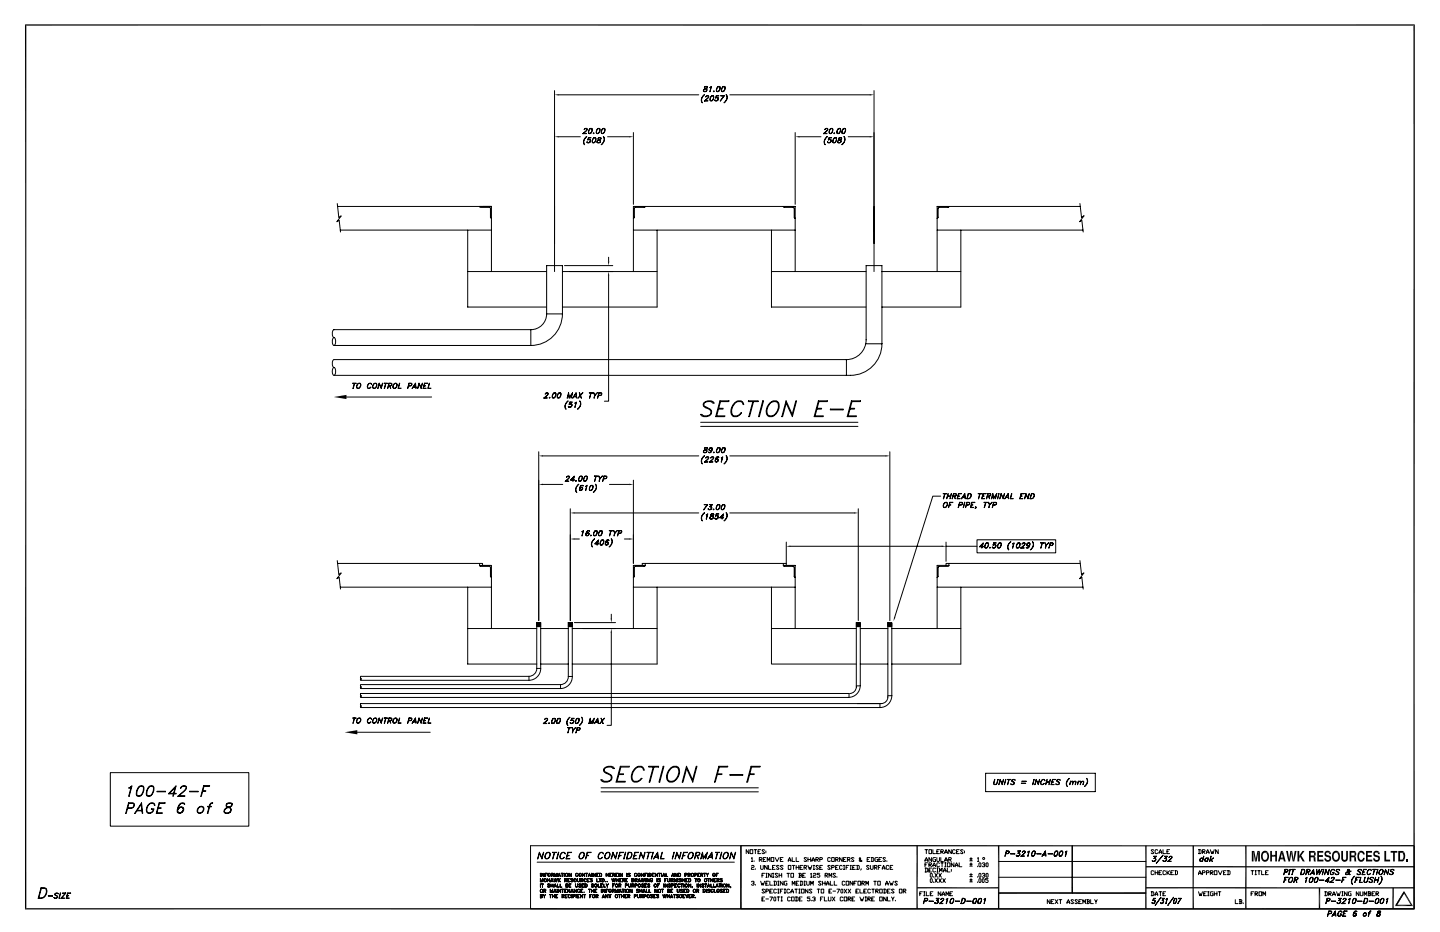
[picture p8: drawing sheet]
<svg xmlns="http://www.w3.org/2000/svg" width="432mm" height="279mm" viewBox="0 0 432 279" stroke-linecap="round" stroke-linejoin="round" font-family="sans-serif">
<g fill="none" stroke="#000" stroke-width=".4">
<path d="M7.7 7.3v265.3M424 7.3v265.3M222.2 253.5v19M275 253.5v19M299.5 253.5v19M321.5 253.5v14.2M343.6 253.5v19M357.8 253.5v19M373.6 253.5v19M299.4 267.7h44.2M395.7 266.1v6.4M417.7 266.1v6.4"/>
<path d="M418.3 271.4h5.4"/>
</g>
<path d="M7.5 7.5h416.7M222.2 253.5h201.9M343.6 259.8h80.5M7.5 272.5h416.7M275 266.1h24.4M343.6 266.1h80.5" fill="none" stroke="#000" stroke-width=".38"/>
<g fill="none" stroke="#000" stroke-width=".3">
<path d="M166.3 27.2v54.2M167.5 28.4h42M174.9 40l.9 .1h-1l1.1-1 .1-.5h-.4l-.4 .3a.49 .49 0 0 1 .4-.4 .49 .49 0 0 1 .5 .3l-1.2 1.3M176.6 39.9h.5M176.7 38.8l.6-.3a.89 .89 0 0 1 .2 1 .89 .89 0 0 1-1 .5zM176.9 38.6h.6M177 38.6l-.4 .6v.8M177.4 38.6l.1 .6-.4 .8M177.9 39.9h.2zM178 39.9h.1M178.9 39.9h.6M179 38.8l.6-.3a.89 .89 0 0 1 .2 1 .89 .89 0 0 1-.9 .5z"/>
<path d="M179.2 38.6h.6M179.3 38.6l-.4 .6v.8M179.8 38.6v.6l-.4 .8M180.4 39.9h.6M180.5 38.8l.6-.3a.89 .89 0 0 1 .2 1 .89 .89 0 0 1-.9 .5zM180.7 38.6h.6M180.8 38.6l-.4 .6v.8M181.3 38.6v.6l-.4 .8M189.9 39.7v21.6M210.9 28.7l.4-.3-.4 .3a1.68 1.68 0 0 0-.3 2.1 1.43 1.43 0 0 1 .3-2.1zM210.9 27.3l.2 .1M211.3 30.2l1 .1h-1.1l1.3-1.3-.5-.2-.4 .3a.47 .47 0 0 1 .5-.4 .47 .47 0 0 1 .4 .3l-1.2 1.3"/>
<path d="M211.3 26.1h.8M211.4 26l-.2 .4 .7 .6-.1 .3h-.8v-.3l.4-.3a.64 .64 0 0 0 .7-.7zM211.5 26l-.2 .3 .2 .2a.49 .49 0 0 1 .5 .5 .49 .49 0 0 1-.5 .5l-.5-.1a.8 .8 0 0 1 .9-1l.1-.4M211.9 27.3l-.3 .1M212.9 26.2l.4-.3-.4 1.6 .3-1.4zM213 30.1h.6M213.3 28.9h.6M213.4 28.8l.3-.1a.89 .89 0 0 1 .2 1 .89 .89 0 0 1-.9 .5l-.1-.6zM213.4 28.8l-.4 .8v.6M213.9 28.8l.1 .6-.5 .8M213.9 27.3h.3zM214 27.3h.1"/>
<path d="M214.4 30l.1 .2M214.9 27.3h.6M215.2 29.3l.2 .4-.5 .5M215.3 26.1h.6M215.3 26l.4-.1a.89 .89 0 0 1 .1 1 .89 .89 0 0 1-.9 .5l-.1-.6zM215.3 26l-.4 .8 .1 .6M215.4 29.6l-.3-.3-.6 .1 .3-.7h.8l-.7 .1-.2 .5a.55 .55 0 0 1 .7 .5 .55 .55 0 0 1-.8 .5l-.3-.3 .5 .2 .5-.3M215.8 26v.8l-.4 .6M216.4 27.3h.6M216.8 26.1h.6M216.8 26l.4-.1a.89 .89 0 0 1 .1 1 .89 .89 0 0 1-.9 .5v-.8zM216.9 26l-.5 .8 .1 .6"/>
<path d="M217.1 28.7l-1.1 1.6 1.2-1.6h-1l.9 .1M217.3 26v.8l-.4 .6M217.7 28.4a1.58 1.58 0 0 1-.6 2.4l.6-.7a1.53 1.53 0 0 0 0-1.7zM218.8 28.4h42M238.4 39.7v21.6M247 40l1 .1h-1.1l1.3-1.3-.5-.2-.4 .3a.49 .49 0 0 1 .5-.4 .49 .49 0 0 1 .5 .3l-1.3 1.3M248.9 38.8l.6-.3a.9 .9 0 0 1 .1 1 .9 .9 0 0 1-.9 .5zM249 38.6h.6M249.1 38.6l-.4 1.2 .1 .2 .5-.1M249.6 38.6l.1 .6-.5 .8M250.1 39.9h.2zM250.1 39.9h.1"/>
<path d="M251.2 38.8l.6-.3a.9 .9 0 0 1 .1 1 .9 .9 0 0 1-.9 .5zM251.4 38.6h.6M251.5 38.6l-.5 1.2 .1 .2 .5-.1M251.9 38.6l.1 .6-.5 .8M252.7 38.8l.6-.3a.9 .9 0 0 1 .1 1 .9 .9 0 0 1-.9 .5zM252.9 38.6h.6M253 38.6l-.5 1.2 .1 .2 .5-.1M253.4 38.6l.1 .6-.5 .8M262.1 27.2v54.2M167.5 41h6.5M175.5 41.3l.5-.3-.7 .6a1.53 1.53 0 0 0 0 1.8h-.1a1.58 1.58 0 0 1 .3-2.1zM176 42.6l.2 .2"/>
<path d="M176.8 41.9l.2 .3-.4 .6M177.1 42.2l-.3-.3h-.6l.3-.6h.7h-.7l-.2 .6a.57 .57 0 0 1 .8 .7 .57 .57 0 0 1-1 .2l-.1-.3 .5 .3 .5-.3M177.7 42.7h.6M178 41.4h.6M178 41.3h.4a.9 .9 0 0 1 .2 1 .9 .9 0 0 1-.9 .5l-.1-.6zM178.1 41.3l-.4 .9v.6M178.6 41.3v.6l-.4 .9M179 42.6l.2 .2M179.4 41.4h.8M179.5 41.3l-.1 .6 .6 .4-.1 .4h-.8a.77 .77 0 0 1 .8-.8l.3-.6zM179.5 41.3l-.1 .3 .1 .3a.49 .49 0 0 1 .6 .4 .49 .49 0 0 1-.5 .5h-.5a.8 .8 0 0 1 .9-1l.1-.5M179.9 42.6l-.2 .2"/>
<path d="M180.9 41a1.58 1.58 0 0 1-.6 2.4l.3-.3a1.68 1.68 0 0 0 .3-2.1zM182.2 41h6.5M239.7 41h6.5M247.7 41.2l.4-.2-.6 .7a1.47 1.47 0 0 0 0 1.7 1.43 1.43 0 0 1 .2-2.2zM248.2 42.6l.2 .2M249 41.9l.2 .3-.4 .6M249.1 42.5l-.4 .3-.5-.3M249.2 42.2l-.3-.3h-.5l.2-.6h.8h-.7l-.2 .6a.56 .56 0 0 1 .8 .5 .56 .56 0 0 1-.9 .4l-.2-.3M250.2 41.4h.6M250.2 41.3h.4a.89 .89 0 0 1 .1 1 .89 .89 0 0 1-.9 .5v-.9zM250.3 41.3l-.5 1.2 .1 .3 .5-.1M250.7 41.3l.1 .6-.5 .9"/>
<path d="M251.2 42.6l.2 .2M251.6 41.4h.7M251.6 41.3l-.1 .5 .7 .4v.2l-.5 .4-.5-.1 .1-.4 .4-.3a.64 .64 0 0 0 .7-.7zM251.7 41.3l-.2 .3 .2 .3a.53 .53 0 0 1 .5 .6 .53 .53 0 0 1-.8 .3h-.2a.8 .8 0 0 1 1-1l.1-.5M252.1 42.6l-.3 .2M253.1 41a1.62 1.62 0 0 1-.7 2.4l.6-.7a1.53 1.53 0 0 0 .1-1.7zM254.3 41h6.5M101.1 61l.5 4.2 .7-.5-1.3 1.8 .7-.5 .4 3.6M101.2 61.9h46.2v19.5M102 69h45.4M140.3 69v23.1h23.6M147.4 61.9h-3.6l.3 .3h2.8l.2 2.9 .3 .3"/>
<path d="M169.3 79.6h14.4M182.5 77.1v1.3M189.9 69h48.5M189.9 65.4h.1M193.5 61.9h-3.6v19.5M193.5 61.9l-.3 .3h-2.8l-.2 2.9-.3 .3M193.5 61.9h44.9v19.5M197 69v23.1h-28.3M231.3 69v23.1h28.4M234.9 61.9l.3 .3h2.8l.1 2.9 .3 .3M281 69h43.7M281 65.4h.1"/>
<path d="M284.6 61.9l-.3 .3-3 .1v2.8l-.3 .3M288.1 69v23.1h-23.6M323.8 61l.5 4.2 .7-.5-1.3 1.8 .7-.5 .4 3.6M323.9 61.9h-42.9v19.5M140.3 81.4h23.6M159.2 98.8h-59.1a1.64 1.64 0 0 0 0 2.4M159.2 98.8v4.8M163.9 94.1a4.7 4.7 0 0 1-4.7 4.7M163.9 94.1v-14.5h4.8v14.5M163.9 94.1h4.8M168.7 94.1a9.5 9.5 0 0 1-9.5 9.5M168.7 81.4h28.3"/>
<path d="M182.5 82.7v37.6h-1.3M231.3 81.4h28.4M264.5 81.4h23.6M99.9 101.3l.3-.1a1.7 1.7 0 0 1-.1 2.4 1.69 1.69 0 0 1-.2-2.3zM99.9 110.3l.3-.1a1.67 1.67 0 0 1-.1 2.3 1.75 1.75 0 0 1-.2-2.2zM100.1 103.6h59.1M103.9 119h25.5M105.8 114.9h1zM106.2 115l-.4 1.5 .5-1.5M107.3 115.1l.3-.2a.82 .82 0 0 1 .6 1 .82 .82 0 0 1-1 .6l-.3-.6zM107.4 115h.3a.74 .74 0 0 1 .4 .8 .74 .74 0 0 1-.8 .6l-.3-.5zM110.5 115.1l.3-.2h.3l.3 .4-.1-.2a.78 .78 0 0 0-1 .3 .78 .78 0 0 0 .1 1l.8-.3-.6 .4-.4-.3z"/>
<path d="M112.1 115.1l.6-.2a.84 .84 0 0 1 .2 1.1 .84 .84 0 0 1-1.1 .2zM112.2 115h.3a.74 .74 0 0 1 .4 .8 .74 .74 0 0 1-.8 .6l-.3-.5zM113.7 114.9l.6 1.3 .4-1.3-.4 1.6-.6-1.4-.4 1.4zM115.2 114.9h1zM115.6 115l-.4 1.5 .5-1.5M116.5 115.6l.8-.1 .1-.5h-.7l-.5 1.5 .4-1.6h.6l.3 .3a.76 .76 0 0 1-1 .5M116.9 115.7l.3 .8-.3-.8M118.2 115.1l.3-.2a.75 .75 0 0 1 .5 1 .75 .75 0 0 1-1.2 .3zM118.3 115h.3a.74 .74 0 0 1 .4 .8 .74 .74 0 0 1-.8 .6l-.3-.5zM119.8 114.9l-.3 1.5 .8 .1h-.9zM122.5 115.6l.8-.1 .1-.5h-.7l-.5 1.5 .4-1.6 .9 .1a.67 .67 0 0 1-.3 .7 .67 .67 0 0 1-.7 0M123.8 116.1h.9"/>
<path d="M124.6 114.9l.2 1.6-.3-1.4-.9 1.4zM125.6 114.9l.7 1.3 .4-1.3-.4 1.6-.6-1.4-.5 1.4zM127.2 115.6h.4l-.5 .1M127.3 114.9h.9l-.9 .1-.3 1.4 .8 .1h-.9zM128.7 114.9l-.3 1.5 .8 .1h-.9zM163.2 119.3h.9h-1M163.6 117.9l.6-.1 .2 .4-1.3 1.1 1.2-1.1-.1-.4-.7 .3zM164.7 119.2h.2l-.1 .1zM164.8 119.2h.1M165.7 119.2h.6M166 117.8h.4a.89 .89 0 0 1 .2 1 .89 .89 0 0 1-.9 .5l-.1-.6zM166 117.9h.6"/>
<path d="M166.1 117.8l-.4 .9v.6M166.6 117.8v.6l-.4 .9M167.2 119.2h.6M167.3 118l.6-.2a.89 .89 0 0 1 .2 1 .89 .89 0 0 1-.9 .5zM167.5 117.9h.6M167.6 117.8l-.4 .9v.6M168.1 117.8v.6l-.4 .9M170.5 117.8l.2 1.3 1-1.3-.4 1.5 .2-1.2-.8 1.2-.2-1.2-.4 1.2zM172 119h.9M172.1 118.9h.7M172.7 117.8l.2 1.5-.2-1.3-1 1.3zM173.7 117.8l.6 1.5z"/>
<path d="M174.7 117.8l-1.4 1.5zM176.7 117.8h1zM177.2 117.8l-.4 1.5 .4-1.5M178.3 118.5l.8-.7-.7 .7-.3 .8 .2-.8-.3-.7 .4 .7M179.5 118.5l.7-.1 .2-.5-.8-.1-.4 1.5 .4-1.5 .8 .1-.2 .6-.8 .1M253.8 107.8h-153.7a1.64 1.64 0 0 0 0 2.4M253.8 107.8v4.7M259.7 103.1h4.8M264.5 103.1v-23.5h-4.8v22.3a5.9 5.9 0 0 1-5.9 5.9M264.5 103.1a9.5 9.5 0 0 1-9.5 9.4h-154.9M161.5 135.4v50.6M162.8 136.7h46.7"/>
<path d="M170 120.5l.4-.3-.4 .3a1.68 1.68 0 0 0-.3 2.1 1.48 1.48 0 0 1 .3-2.1zM170.5 121.9l.1 .1M171.3 121.1l.1 .6-.4 .3M171.5 121.4l-.3-.3-.6 .1 .3-.7h.7l-.7 .1-.2 .5 .4-.1a.54 .54 0 0 1 .2 .9 .54 .54 0 0 1-.9-.1l.5 .2 .5-.3M172.4 120.8l.4-.3-.4 1.6 .3-1.4zM173.8 120.2a1.62 1.62 0 0 1-.6 2.4l.3-.3a1.7 1.7 0 0 0 .3-2.1zM210.1 126.6h47.2M210.1 127.8h47.2M210.9 136.9l.4-.3-.4 .3a1.67 1.67 0 0 0-.3 2.1 1.41 1.41 0 0 1 .3-2.1zM210.9 135.5l.2 .2M211 120.8a2.14 2.14 0 0 1 3.1 0h-.4a1.68 1.68 0 0 0-2.6 .4l.1 .5 1 .5a1.35 1.35 0 0 1 1.2 1.5 1.35 1.35 0 0 1-1.5 1.2h-.9l-.6-.2-.3-.5 .6 .2a2.08 2.08 0 0 0 2.3-.2l.2-.6a1.89 1.89 0 0 0-1.8-1.5l-.5-.7zM211.3 138.5h1h-1.1l1.2-1.1-.1-.4-.7 .3 .1-.2 .7-.1 .1 .4-1.2 1.1"/>
<path d="M211.3 134.3h.8M211.4 134.2l-.2 .5 .7 .5-.1 .4h-.8v-.4l.4-.3a.64 .64 0 0 0 .7-.7zM211.5 134.2l-.2 .3 .2 .3a.49 .49 0 0 1 .5 .4 .49 .49 0 0 1-.5 .5h-.5a.8 .8 0 0 1 .9-1l.1-.5M211.9 135.5l-.3 .2M212.5 135.6h.6M212.7 134.8l.3 .3 .5-.3M212.7 134.5l.5-.3 .4 .3M212.8 138.5h1h-1.1l1.2-1.1-.1-.4-.7 .3 .2-.2 .7-.1-.1 .5-1.1 1M213.1 134.2l-.4 .5 .2 .4M213.3 134.2a.95 .95 0 0 1-.3 1.5M213.4 134.9l-.7 .2a.53 .53 0 0 1 .2-.8 .53 .53 0 0 1 .7 .2l-.3 .9-.4 .3-.5-.2 .2 .2M213.5 134.7l-.4 .4"/>
<path d="M213.9 135.6h.3zM214 135.6h.1M214.5 138.1l.3 .4 .5-.4M214.5 137.9l.5-.3 .4 .3M214.9 135.6h.6M214.9 137.1h.6M214.9 137.6l-.4 .4M215 137l-.5 1 .2 .5M215.1 137.6l.2 .5-.4 .4M215.3 134.3h.6M215.3 134.2h.4a.89 .89 0 0 1 .1 1 .89 .89 0 0 1-.9 .5l-.1-.6zM215.3 134.2l-.4 .9 .1 .6"/>
<path d="M215.5 137l.1 .2a.79 .79 0 0 0-1.1 .3 .79 .79 0 0 0 .3 1 .5 .5 0 0 0 .6-.3 .5 .5 0 0 0-.4-.7l-.4 .3M215.5 122.4h1.4l-.1 .2h-1.3M215.8 134.2v.9l-.4 .6M215.9 120.2h2.7l-.1 .2h-2.5l-1.1 4.3h2.5l-.1 .2h-2.7zM216.3 137.2l.4-.3-.4 1.6 .3-1.4zM216.4 135.6h.6M216.8 134.3h.6M216.8 134.2h.4a.89 .89 0 0 1 .1 1 .89 .89 0 0 1-.9 .5v-.9zM216.9 134.2l-.5 .9 .1 .6M217.3 134.2v.9l-.4 .6M217.7 136.6a1.62 1.62 0 0 1-.6 2.4l.6-.6a1.53 1.53 0 0 0 0-1.8zM218.8 136.7h46.8"/>
<path d="M220.2 120.9a1.65 1.65 0 0 1 2.7-.1l.1 .5h-.2l-.3-.7a2.01 2.01 0 0 0-2.9 1.5 2.11 2.11 0 0 0 .5 2.6 1.83 1.83 0 0 0 2-.9h.3a1.71 1.71 0 0 1-1.5 1.1 1.71 1.71 0 0 1-1.7-.8 3.4 3.4 0 0 1 1-3.2zM224.5 120.2h2.9l-.1 .2h-2.9zM225.7 120.4l-1.2 4.5h.2l1.3-4.5M228.7 120.2h.3l-1.3 4.7h-.2zM230.8 120.8a1.66 1.66 0 0 1 2.7 0 3.5 3.5 0 0 1-2 4.1h-.9a2.33 2.33 0 0 1-.1-3.6zM230.9 121a1.42 1.42 0 0 1 1.9-.5 1.42 1.42 0 0 1 .6 1.9l-.2 .6a2.01 2.01 0 0 1-2.9 1.4 2.98 2.98 0 0 1 .6-3.4zM235.7 120.2l1.9 4 1-4h.3l-1.3 4.7-1.8-4.1-1.1 4.1h-.3zM245 122.4h1.4l-.1 .2h-1.3M245.4 120.2h2.7v.2h-2.5l-1.2 4.3h2.5l-.1 .2h-2.7zM249 122.6h3.9l-.1 .3h-3.8zM254.9 122.4h1.4l-.1 .2h-1.3M255.3 120.2h2.7v.2h-2.5l-1.2 4.3h2.5v.2h-2.8z"/>
<path d="M266.8 135.4v50.6M162.8 145.2h5.9M169.6 144.2l.9 .1h-1l1.2-1.3-.4-.2-.4 .3a.49 .49 0 0 1 .4-.4 .49 .49 0 0 1 .5 .3l-1.2 1.3M171 152.5v33.5M171.2 143.8l1 .1h-1.1l1.1-1.2-.4 1.6 .3-1.4-.9 1M172.3 153.8h37.2M172.6 144.1h.2l-.1 .2zM172.7 144.1h.1M173.2 145.5l.4-.3-.4 .3a1.7 1.7 0 0 0-.2 2.1 1.45 1.45 0 0 1 .2-2.1zM173.6 144.1h.6M173.7 143l.6-.3a.89 .89 0 0 1 .2 1 .89 .89 0 0 1-.9 .5zM173.8 146.7l.3 .3 .5-.3"/>
<path d="M173.8 146.5l.5-.3 .4 .3M173.9 142.9h.6M174 142.8l-.4 .6v.8M174.2 145.6h.6M174.2 146.2l-.4 .3M174.3 145.6l-.2 .2a.86 .86 0 0 0-.1 1.2M174.5 146.2l.1 .4-.4 .4M174.5 142.8v.6l-.4 .8M174.5 159.4l.5-.3-.4 1.5 .3-1.4zM174.8 145.6l.1 .1-.1-.1a.88 .88 0 0 0-.9 .4 .88 .88 0 0 0 .2 1.1 .51 .51 0 0 0 .6-.4 .51 .51 0 0 0-.4-.6l-.4 .2M175.1 144.1h.6M175.2 143l.7-.3a.9 .9 0 0 1 .1 1 .9 .9 0 0 1-.9 .5z"/>
<path d="M175.4 142.9h.6M175.5 142.8l-.4 .8v.6M175.6 145.8l.5-.3-.5 1.6 .3-1.5zM176 142.8v.6l-.4 .8M176.1 159.2h.6M176.1 159.7l-.4 .4M176.2 159.1l-.2 .3a.89 .89 0 0 0-.1 1.2M176.4 159.7l.2 .5-.5 .4M176.7 159.1l.1 .2v-.2a.98 .98 0 0 0-1.1 1.4 .58 .58 0 0 0 .8 0 .58 .58 0 0 0 0-.8l-.7 .2M176.8 146.9h.6M177.1 145.6h.6M177.2 145.6l.4-.1a.89 .89 0 0 1 .1 1 .89 .89 0 0 1-.9 .5l-.1-.6z"/>
<path d="M177.2 145.6l-.4 .8 .1 .6M177.7 145.6l.1 .6-.5 .8M178.2 142.7h1zM178.4 159.2h.6M178.4 159.1h.6v.9a.71 .71 0 0 1-1 .6v-.6zM178.5 159.1l-.4 .6v.9M178.5 145.2a1.64 1.64 0 0 1-.6 2.4l.3-.3a1.68 1.68 0 0 0 .3-2.1zM178.7 142.8l-.4 1.5 .5-1.5M178.9 159.1l.1 .6-.4 .9M179.9 143.5l.8-.8-.8 .8-.3 .8 .3-.8-.4-.8 .4 .8M179.9 159.2h.6M179.9 159.1h.6v.9a.71 .71 0 0 1-1 .6v-.6z"/>
<path d="M180 159.1l-.5 .9 .1 .6M180.4 159.1l.1 .6-.4 .9M181 143.5l.7-.1 .2-.5-.7-.1-.5 1.5 .4-1.6h.7l.2 .3a.74 .74 0 0 1-1 .5M182.7 159.1h1zM182.8 145.2h5.9M183.2 159.1l-.4 1.5 .4-1.5M184.3 159.8l.8-.7-.7 .7-.3 .8 .2-.8-.3-.7 .4 .7M185.4 159.8l.8-.1 .2-.5-.8-.1-.5 1.5 .5-1.5 .8 .1-.2 .6-.8 .1M189.9 144v24.9M210.9 154l.4-.3-.4 .3a1.66 1.66 0 0 0-.3 2.1 1.41 1.41 0 0 1 .3-2.1zM211.8 154.3l.4-.3-.4 1.6 .3-1.4zM212.2 151.3l-1.2 1.5 1.2-1.5h-1h.9"/>
<path d="M212.4 152.6l.2 .2M212.9 151.9l.4 .1 .1 .2M212.9 155.4l.1 .1M213 151.8h.1a.54 .54 0 0 1 .1 .9 .54 .54 0 0 1-.9-.2l.6 .3 .4-.4M213.2 151.9l.1 .5-.4 .4M213.3 154.2h.7M213.3 154.1l-.1 .5 .6 .5-.4 .4h-.4l-.1-.4 1.2-.8-.3-.3zM213.4 154.1l-.2 .5 .6 .2 .1 .5-.8 .3-.3-.4 .2-.3 .8-.3 .2-.5M213.6 151.3h-.8h.9l-.8 .6M213.6 151.3l-.7 .6M213.8 155.4l-.3 .1M213.9 152.7h.2z"/>
<path d="M213.9 152.7h.1M214.4 155.4l.1 .1M214.8 152.7h.6M215.2 154.6l.2 .4-.5 .5M215.2 151.4h.6M215.2 151.3h.4a.89 .89 0 0 1 .2 1 .89 .89 0 0 1-1 .5v-.7zM215.3 151.3l-.4 .6v.9M215.4 154.9l-.3-.3-.6 .1 .3-.7h.8l-.7 .1-.2 .5a.54 .54 0 0 1 .7 .6 .54 .54 0 0 1-.8 .4l-.3-.3 .5 .2 .5-.3M215.7 151.3l.1 .6-.5 .9M215.9 155.2h1.1h-1.2l1.2-1.2-.4 1.6 .3-1.3-1 .9M216.3 152.7h.6M216.7 151.4h.6"/>
<path d="M216.7 151.3h.4a.89 .89 0 0 1 .2 1 .89 .89 0 0 1-1 .5v-.7zM216.8 151.3l-.4 .6v.9M217.2 151.3l.1 .6-.4 .9M217.7 153.7a1.56 1.56 0 0 1-.6 2.4l.6-.6a1.52 1.52 0 0 0 0-1.8zM218.8 153.8h37.3M257.4 152.5v33.5M282.1 148.7h-2.4l-11.4 36.3M282.9 148h.9zM283.2 150.8l.3-.2a.8 .8 0 0 1 .6 1 .8 .8 0 0 1-1.1 .5l-.2-.5zM283.3 148l-.4 1.5 .5-1.5M283.3 150.7h.3a.74 .74 0 0 1 .4 .8 .74 .74 0 0 1-.8 .6l-.3-.5zM284.1 148.8h.9"/>
<path d="M284.1 148.7h1M284.3 148l-.5 1.5zM284.7 151.3h.4l-.4 .1M284.8 150.6h.9l-.8 .1-.5 1.5zM285.2 148l-.4 1.5zM285.8 148.7h.7l.2-.6-.7-.1-.5 1.5 .4-1.5 .9 .1-.2 .6-.8 .1M286.2 148.8l.3 .7-.3-.7M287.3 148.7h.4l-.4 .1M287.4 148h.9h-.8l-.4 1.5h.8h-.9zM287.6 151.3h.8l.1-.6h-.7l-.5 1.5 .4-1.6 .9 .1-.2 .6-.8 .1M288.5 149.2h.9M288.6 149.1h.8"/>
<path d="M289.2 150.6l-.4 1.6zM289.3 148l.2 1.5-.3-1.3-.9 1.3zM289.8 151.3h.8l.1-.6h-.7l-.5 1.5 .4-1.6h.7l.2 .3a.74 .74 0 0 1-1 .5M290.3 148a.79 .79 0 0 1 1 .7 .79 .79 0 0 1-.9 .8h-.5zM290.4 148h.5a.83 .83 0 0 1 .2 1.1 .83 .83 0 0 1-1.1 .4zM291.3 151.3h.4l-.4 .1M291.4 150.6h.9l-.8 .1-.4 1.4 .8 .1h-.9zM292.5 152.4l.2-.3h-.3l.2-.2-.2 .6M292.5 152h.1M292.6 152.2h.1M293.3 148h1zM293.8 148l-.4 1.5 .5-1.5"/>
<path d="M294.7 148.7h.4l-.5 .1M294.8 148h.9h-.9l-.4 1.5h.9h-.9zM295.1 150.6h1zM295.5 150.7l-.4 1.5 .5-1.5M296.1 148.7h.7l.2-.6-.7-.1-.5 1.5 .4-1.5 .9 .1-.3 .6-.7 .1M296.4 148.8l.4 .7-.3-.7M296.7 151.3l.8-.7-.7 .7-.3 .9 .2-.9-.3-.7 .4 .7M297.7 148l.2 1.3 1-1.3-.4 1.5 .2-1.2-.8 1.2-.2-1.2-.4 1.2zM297.8 151.3h.8l.1-.6h-.7l-.5 1.5 .5-1.6h.6l.3 .3a.74 .74 0 0 1-1.1 .5M299.5 148l-.4 1.5zM300.2 148l.6 1.3 .4-1.3-.4 1.5-.6-1.3-.4 1.3zM301.5 149.2h.9"/>
<path d="M301.6 149.1h.8M302.3 148l.2 1.5-.3-1.3-.9 1.3zM303.3 148l-.3 1.5h.8h-.9zM306.1 148.7h.4l-.5 .1M306.2 148h.9h-.8l-.4 1.5h.8h-.9zM307.6 148l.7 1.3 .4-1.3-.4 1.5-.7-1.3-.4 1.3zM309.3 148a.79 .79 0 0 1 .9 .7 .79 .79 0 0 1-.8 .8h-.5zM309.3 148h.5a.83 .83 0 0 1 .2 1.1 .83 .83 0 0 1-1.1 .4zM101.1 168.1l.5 4.1 .7-.5-1.3 1.8 .7-.4 .4 3.5M101.2 168.9h43.5v.6M102 176h45.4M140.3 176v23.1h20.7"/>
<path d="M143.8 169.5l.3 .3 2.9 .1 .1 2.9 .3 .3M143.8 169.5h3.6v18.9M143.8 168.9v.6M172.3 161.6h1.4M175.7 160.3l.3 .3 .5-.3M175.8 160l.4-.3 .4 .3M177.1 160.5l.2 .1zM177.1 160.5h.1M177.9 161.8l.4-.3-.6 .7a1.46 1.46 0 0 0 0 1.7 1.41 1.41 0 0 1 .2-2.1zM178.1 160.5h.5M178.5 163h1h-1.1l1.1-1.2-.4 1.6 .3-1.3-1 .9M179.6 160.5h.5"/>
<path d="M180 163.3h.6M180.4 162h.6M180.4 161.9l.4-.1a.89 .89 0 0 1 .1 1.1 .89 .89 0 0 1-.9 .4v-.8zM180.5 161.9l-.5 .9 .1 .5M180.9 161.9v.9l-.4 .5M181.5 163l.3 .3 .6-.3M181.6 162.8l.4-.3 .4 .3M181.9 162h.7M182 162.5l-.4 .4M182.1 161.9l-.4 .6-.2 .7 .2 .1M182.2 162.5l.2 .4-.4 .4M182.5 161.9h.1a.87 .87 0 0 0-1 .5 .87 .87 0 0 0 .2 1 .51 .51 0 0 0 .6-.3 .51 .51 0 0 0-.3-.7l-.5 .3"/>
<path d="M183.3 161.5a1.6 1.6 0 0 1-.7 2.4l.7-.6a1.52 1.52 0 0 0 0-1.8zM187.2 161.6h1.5M189.9 176h48.5M189.9 173.1h.1M193.5 169.5l-.3 .3-2.9 .1-.1 2.9-.3 .3M193.5 169.5h-3.6v18.9M193.5 168.9v.6M197 176v23.1h-25.4M231.3 176v23.1h25.5M234.9 168.9v.6M235.8 168.9h-43.2v.6M235.8 162.5v7"/>
<path d="M237 163.8h45.4M238.4 173.1l-.3-.3-.1-3h-2.8l-.3-.3h3.5v18.9M281 176h43.7M281 173.1h.1M283.7 162.5v5.8M283.7 163.8h9.3M284.5 168.9v.6M284.6 169.5l-.3 .3-3 .1v2.9l-.3 .3M284.6 169.5h-3.6v18.9M288.1 176v23.1h-20.7M293 161.8h23.6v3.9h-23.6zM293.8 163.9h1.1h-1.2l1.2-1.2-.5 1.6 .3-1.4-.9 1"/>
<path d="M295.4 164.1h.6M295.7 162.9h.6M295.7 162.8l.4-.1a.89 .89 0 0 1 .2 1.1 .89 .89 0 0 1-.9 .4l-.1-.6zM295.8 162.8l-.4 .8v.6M296.3 162.8v.6l-.4 .8M296.7 164.1h.3zM296.8 164.1h.1M297.6 164.1l.2 .1M298.4 163.3l.2 .4-.5 .5M298.6 163.6l-.3-.3-.5 .1 .2-.7h.8l-.7 .1-.2 .5h.3a.55 .55 0 0 1 .2 .8 .55 .55 0 0 1-.9-.1l.6 .2 .4-.3M299.2 164.1h.6M299.6 162.9h.6"/>
<path d="M299.6 162.8l.4-.1a.89 .89 0 0 1 .1 1.1 .89 .89 0 0 1-.9 .4l-.1-.6zM299.7 162.8l-.4 .6v.8M300.1 162.8l.1 .6-.5 .8M302.7 162.7l.4-.3-.3 .3a1.66 1.66 0 0 0-.3 2.1 1.44 1.44 0 0 1 .2-2.1zM303.6 163l.5-.3-.5 1.6 .4-1.4zM304.8 164.1h.7M305.2 162.9h.6M305.2 162.8l.4-.1a.88 .88 0 0 1 .2 1.1 .88 .88 0 0 1-1 .4v-.6zM305.3 162.8l-.5 .8 .1 .6M305.7 162.8l.1 .6-.4 .8M306.2 164.2l.9 .1h-1l1.2-1.1-.1-.4-.7 .3 .1-.2 .7-.1v.5l-1.1 1M307.8 164.1h.6"/>
<path d="M307.9 163.3l.3 .3 .5-.3M308 163.1l.4-.3 .4 .3M308.4 162.8l-.4 .4 .1 .4M308.6 162.8l.2 .5-.5 .9M308.7 163.5l-.4 .2a.51 .51 0 0 1-.3-.8 .51 .51 0 0 1 .8 0l-.1 .7a.69 .69 0 0 1-.9 .6l-.1-.1 .1 .1M308.8 163.3l-.4 .3M309.6 162.4a1.6 1.6 0 0 1-.7 2.4l.4-.3a1.66 1.66 0 0 0 .3-2.1zM312.1 162.7h.9zM312.5 162.8l-.4 1.5 .5-1.5M313.7 163.5l.8-.8-.8 .8-.3 .8 .3-.8-.4-.8 .4 .8M314.8 163.5l.8-.1 .1-.5-.7-.1-.5 1.5 .4-1.6 .9 .2-.2 .5-.8 .2M323.8 168.1l.5 4.1 .7-.5-1.3 1.8 .7-.4 .4 3.5"/>
<path d="M323.9 168.9h-40.2v.6M140.3 188.4h20.7M161 186.6h1.1zM161 186.6h1.1v13.8M161 186.6v13.8M161 186.6h1.1M161 186.8h1.1M161 187h1.1M161 187.3h1.1M161 187.1h1.1M161 187.7h1.1M161 187.9h1.1"/>
<path d="M161 187.6h1.1M161 187.4h1.1M162.1 188.4h8.3M162.1 199.1h8.3M170.4 186.8h1.2M170.4 187h1.2M170.4 187.3h1.2M170.4 187.1h1.2M170.4 187.7h1.2M170.4 187.9h1.2M170.4 187.6h1.2M170.4 187.4h1.2"/>
<path d="M171.6 188.4h25.4M172.2 186.6h12.4M183.3 189.7v27.7h-1.3M183.3 184.1v1.3M231.3 188.4h25.5M256.8 186.6h1.2v18.9a3.6 3.6 0 0 1-3.6 3.6h-146.2M256.8 186.6v19.3a2 2 0 0 1-2 2M256.8 186.6h1.2M256.8 186.8h1.2M256.8 187h1.2M256.8 187.3h1.2M256.8 187.1h1.2"/>
<path d="M256.8 187.7h1.2M256.8 187.9h1.2M256.8 187.6h1.2M256.8 187.4h1.2M258 188.4h8.2M258 199.1h8.2M266.2 186.8h1.2M266.2 187h1.2M266.2 187.3h1.2M266.2 187.1h1.2M266.2 187.7h1.2M266.2 187.9h1.2"/>
<path d="M266.2 187.6h1.2M266.2 187.4h1.2M267.4 188.4h20.7M105.8 215.2h1zM106.2 215.3l-.4 1.5 .5-1.5M107.1 219.5h21.9M107.3 215.5l.6-.2a.83 .83 0 0 1 .1 1.1 .83 .83 0 0 1-1 .2zM107.4 215.4l.3-.1a.74 .74 0 0 1 .4 .9 .74 .74 0 0 1-.8 .5l-.3-.5zM108.2 208.5l.1 .2-.1 .4zM108.2 203.3v.6zM108.2 205.8v.6zM108.2 211.5v.6z"/>
<path d="M108.2 208.5v-.6h146.4v1.2M108.2 212.1h155.7M108.2 203.9h50.4M108.2 206.4h59.9M110.5 215.5l.3-.3 .5 .1 .1 .3-.1-.1a.78 .78 0 0 0-1 .2 .78 .78 0 0 0 .1 1l.8-.3-.6 .4-.4-.2zM112.1 215.5l.6-.3a.83 .83 0 0 1 .1 1.1 .83 .83 0 0 1-1 .3zM112.2 215.4l.3-.1a.67 .67 0 0 1 .3 1 .67 .67 0 0 1-1 .1zM113.7 215.2l.6 1.4 .4-1.4-.4 1.6-.6-1.3-.4 1.3zM115.2 215.2h1zM115.6 215.3l-.4 1.5 .5-1.5M116.5 216l.8-.1 .1-.5-.7-.1-.5 1.5 .4-1.6 .9 .2-.2 .6-.8 .1M116.9 216.1l.3 .7-.3-.7"/>
<path d="M118.1 215.6l.5-.3a.74 .74 0 0 1 .4 .9 .74 .74 0 0 1-.8 .5l-.3-.3zM118.2 215.4l.6-.2a.83 .83 0 0 1 .1 1.1 .83 .83 0 0 1-1.1 .3l.1-.7zM119.8 215.2l-.3 1.5 .8 .1h-.9zM122.5 216l.8-.1 .1-.5-.7-.1-.5 1.5 .4-1.6 .9 .2-.2 .6-.8 .1M123.8 216.4h.9M123.9 216.4h.8M124.6 215.2l.2 1.6-.3-1.3-.9 1.3zM125.6 215.2l.7 1.4 .4-1.4-.4 1.6-.6-1.3-.5 1.3zM127.2 216h.4l-.5 .1M127.3 215.2h.9l-.9 .1-.3 1.4 .8 .1h-.9zM128.7 215.2l-.3 1.5 .8 .1h-.9zM158.6 202.8h-50.4v.5"/>
<path d="M158.6 202.8v1.1M161 200.4a2.36 2.36 0 0 1-2.4 2.4M161 200.4h1.1M162.1 200.4a3.5 3.5 0 0 1-3.5 3.5M163 216.8l1 .1h-1.1l1.1-1 .1-.4-.4-.1-.4 .3a.49 .49 0 0 1 .4-.4 .49 .49 0 0 1 .5 .3l-1.2 1.3M164.5 216.8h.3zM164.6 216.8h.1M165.5 216.8h.6M165.8 215.5l.6-.1 .1 .2-.5 1.2M165.9 215.4l.4-.1a.89 .89 0 0 1 .1 1.1 .89 .89 0 0 1-.9 .4l-.1-.6zM165.9 215.4l-.4 .8 .1 .6M167 216.8h.6"/>
<path d="M167.3 215.5l.6-.1 .1 .2-.5 1.2M167.4 215.4l.4-.1a.89 .89 0 0 1 .1 1.1 .89 .89 0 0 1-.9 .4l-.1-.6zM167.4 215.4l-.4 .8 .1 .6M168.1 205.2h-59.9v.6M168.1 205.2v1.2M170.2 218.1h1zM170.4 202.8a2.36 2.36 0 0 1-2.3 2.4M170.4 202.8v-16.2h1.2v16.2M170.4 202.8h1.2M170.5 215.3l.4-.3-.3 .3a1.68 1.68 0 0 0-.3 2.1 1.45 1.45 0 0 1 .2-2.1zM170.7 218.2l-.4 1.5zM171 216.7l.2 .1"/>
<path d="M171.6 202.8a3.6 3.6 0 0 1-3.5 3.6M171.8 215.9l.2 .6-.4 .3M171.8 218.9l.8-.8-.7 .8-.3 .8 .2-.8-.3-.8 .4 .8M172 216.5l-.5 .3-.5-.2M172 216.2l-.3-.3-.5 .1 .2-.7h.8l-.7 .1-.2 .5a.54 .54 0 0 1 .7 .6 .54 .54 0 0 1-.8 .4l-.2-.3M172.6 216.8h.6M173 218.9l.7-.1 .2-.5-.8-.1-.4 1.5 .4-1.6 .8 .2-.2 .6h-.8M173 215.5h.6M173 215.4l.4-.1a.89 .89 0 0 1 .2 1.1 .89 .89 0 0 1-1 .4v-.6zM173.1 215.4l-.5 .8 .1 .6M173.5 215.4l.1 .6-.5 .8M174.4 215a1.62 1.62 0 0 1-.7 2.4l.4-.3a1.67 1.67 0 0 0 .3-2.1z"/>
<path d="M177 215.3l.2 1.4 1-1.4-.4 1.6 .2-1.2-.8 1.2-.2-1.2-.4 1.2zM178.5 216.5h.9M178.6 216.5h.7M179.3 215.3l.1 1.6-.2-1.3-1 1.3zM180.2 215.3l.7 1.6zM181.2 215.3l-1.4 1.6zM256.8 205.6h1.2M263.9 210.9v1.2M266.2 208.6h1.2M267.4 208.6v-22h-1.2v22.4a1.99 1.99 0 0 1-1.9 1.9h-156.1v.6M267.4 208.6a3.6 3.6 0 0 1-3.5 3.5M33.1 231.6h41.5v16.1h-41.5z"/>
<path d="M38.7 236.2l.9-.6-1 3.1 .7-2.8-.7 .4zM41.1 238.4h1.2M41.8 235.9h1.2M41.8 235.7h1.2a2.39 2.39 0 0 1-1.3 3l-.7-.1a2.62 2.62 0 0 1 .8-2.9zM42 235.7a2.77 2.77 0 0 0-.8 2.9M42.9 235.7a2.59 2.59 0 0 1-.8 2.9M44.1 238.4h1.2M44.8 235.9h1.2M44.8 235.7h1.2a2.39 2.39 0 0 1-1.3 3l-.7-.1a2.62 2.62 0 0 1 .8-2.9zM45 235.7a2.66 2.66 0 0 0-.8 2.9M45.8 235.7a2.52 2.52 0 0 1-.7 2.9M47.1 237.2h2.6l-2.6 .2z"/>
<path d="M50.7 237.8h2.1v.2h-2.3l2.3-2.4-.8 3.1 .5-2.7-1.8 2M53.5 238.6h2l-.1 .1h-2.1l1.8-1.5a1.21 1.21 0 0 0 .6-1.3l-.8-.2-.6 .6-.2-.1a1.07 1.07 0 0 1 1.8-.3 1.14 1.14 0 0 1-.7 1.3l-1.7 1.5M56.9 237.2h2.5l-2.6 .2zM60.8 237.1h.9l-.9 .1M61.1 235.6h1.8l-1.7 .1-1 3zM180.2 237.4h47.2M180.2 236.2h47.2M181.1 230.4a2.14 2.14 0 0 1 3.2 0h-.5a1.67 1.67 0 0 0-2.6 .3l.1 .6 1 .5a1.35 1.35 0 0 1 1.2 1.4 1.35 1.35 0 0 1-1.4 1.3h-1l-.6-.3-.3-.4h.5l.1 .2a2.18 2.18 0 0 0 2.3-.2l.2-.7a1.95 1.95 0 0 0-1.8-1.4l-.5-.7zM185.6 232h1.4l-.1 .2h-1.3M186 229.7h2.7v.3h-2.5l-1.2 4.2h2.5v.3h-2.8zM190.4 230.4a1.64 1.64 0 0 1 2.6 0l.1 .5h-.2l-.2-.7a1.9 1.9 0 0 0-2.9 1.3l-.3 1.2 .3 1.3a1.72 1.72 0 0 0 2.5-.7h.2a1.76 1.76 0 0 1-3.1 .5 3.3 3.3 0 0 1 1-3.4zM194.6 229.7h2.9l-.1 .3h-2.9z"/>
<path d="M195.9 230l-1.2 4.5h.2l1.2-4.5M198.9 229.7h.2l-1.3 4.8h-.2zM200.9 230.4a1.66 1.66 0 0 1 2.7 0 3.4 3.4 0 0 1-1.9 4.1h-1a2.35 2.35 0 0 1-.2-3.5zM201 230.6a1.37 1.37 0 0 1 1.7-.6 1.37 1.37 0 0 1 .9 1.5 2.96 2.96 0 0 1-2.1 2.7l-1.1-.2a3 3 0 0 1 .6-3.4zM205.8 229.7l1.9 4.1 1.1-4.1h.2l-1.3 4.8-1.8-4.1-1.1 4.1h-.2zM215.2 232h1.3v.2h-1.4M215.5 229.7h2.7v.3h-2.5l-1.2 4.5h-.2zM218.9 232.2h3.9l-.1 .2h-3.8zM224.8 232h1.4l-.1 .2h-1.3M225.2 229.7h2.7v.3h-2.5l-1.2 4.5h-.3zM295.6 231.8h32.8v5.5h-32.8zM298.3 233.7l-.3 1.1 .3 .4 .5-.2 .5-1.3-.4 1.3-.5 .2-.4-.2z"/>
<path d="M299.9 233.7l.6 1.3 .4-1.3-.4 1.5-.6-1.3-.4 1.3zM301.6 233.7l-.5 1.5zM302.1 233.7h1zM302.5 233.7l-.4 1.5 .5-1.5M303.4 233.9l.4-.2h.5v.2a.54 .54 0 0 0-.9 .1l.8 .7a.61 .61 0 0 1-.5 .5 .61 .61 0 0 1-.6-.2 .55 .55 0 0 0 .6 .2 .55 .55 0 0 0 .3-.7l-.5-.2zM306.3 234.8l1.3 .1zM306.5 234.2h1.2zM310 233.7l-.4 1.5zM310.7 233.7l.6 1.3 .5-1.3-.5 1.5-.6-1.3-.4 1.3zM312.4 233.9l.3-.2h.5l.1 .3-.1-.1a.79 .79 0 0 0-1 .3 .79 .79 0 0 0 .1 1l.8-.3-.4 .3h-.5l-.2-.6zM313.8 234.5h.9M313.8 234.4h.9"/>
<path d="M313.9 233.7l-.4 1.5zM314.9 233.7l-.4 1.5zM315.5 234.4h.4l-.5 .1M315.6 233.7h.9h-.8l-.4 1.5h.8h-.9zM317 233.8l.6-.1 .3 .2a.57 .57 0 0 0-.6-.2 .57 .57 0 0 0-.4 .5l.7 .3v.5l-.4 .2-.6-.2a.55 .55 0 0 0 .6 .2 .55 .55 0 0 0 .3-.7l-.5-.2zM320.3 233.7l.4-.3-.6 .6a1.52 1.52 0 0 0 0 1.8h-.1a1.57 1.57 0 0 1 .3-2.1zM321 234.2l-.3 1zM321 234.5l.5-.3 .3 .1-.2 .9 .1-.9zM321.8 234.5l.5-.3 .3 .1-.1 .9 .1-.9zM323.3 234.2l-.2 1zM323.3 234.5l.5-.3 .3 .1-.1 .9 .1-.9zM324.2 234.5l.4-.3 .4 .1-.2 .9 .1-.9z"/>
<path d="M325.8 233.4a1.62 1.62 0 0 1-.6 2.4l.6-.7a1.46 1.46 0 0 0 0-1.7zM38.3 242.2h1.2a.76 .76 0 0 0 .6-.6 .76 .76 0 0 0-.2-.8h-1.2l-1 3 .8-3.1 1.7 .1a1.01 1.01 0 0 1-.7 1.5h-1.3M40.9 243.1h1.8M41.1 242.9h1.5M42.4 240.7l.4 3.1-.5-2.7-1.9 2.7zM44.6 241.1a1.11 1.11 0 0 1 1.8 0v.3a1.05 1.05 0 0 0-.9-.6 1.05 1.05 0 0 0-1 .6 1.42 1.42 0 0 0 0 2.3 1.19 1.19 0 0 0 1.5-1.1h-.6l.8-.1a1.15 1.15 0 0 1-1.1 1.3 1.15 1.15 0 0 1-1.2-1.2zM47.5 242.2h.8v.1h-.9M47.7 240.7h1.8l-1.7 .1-.7 2.9h1.6v.1h-1.8zM53.2 243.1l.2 .4 .4 .2 .6-.2 .5-.4M53.3 242.6l1-.6 .5 .2 .2 .4M54.1 241h1.2M54.1 242l-.8 .8"/>
<path d="M54.3 240.8a3.3 3.3 0 0 0-1 2.6l.4 .3M54.5 242l.4 .3a1.1 1.1 0 0 1-.8 1.4M55.2 240.8l.2 .3-.1-.3a1.2 1.2 0 0 0-1.6 .5 2.19 2.19 0 0 0-.3 2.4 1.15 1.15 0 0 0 1.3-.3 1.15 1.15 0 0 0 .1-1.4 1.06 1.06 0 0 0-1.4 .3M59.5 242.2a.95 .95 0 0 1 .9-.5 .95 .95 0 0 1 .8 .6 1.28 1.28 0 0 1-1.8 1.4 1.11 1.11 0 0 1 .1-1.5zM59.6 242.2a.9 .9 0 0 1 1.4 0 1.06 1.06 0 0 1-.4 1.2 1.06 1.06 0 0 1-1.3 0zM62.3 241.7h1l-1 .2zM63.3 240.8l-1 3h-.1l.7-2.5 .2-.5 .7-.1-.7 .3M67.2 243.4l.4 .3M68.1 241h1.5M68.1 240.8a.66 .66 0 0 0-.3 .7 .66 .66 0 0 0 .4 .5l.8 .3a.82 .82 0 0 1-.1 1.2h-1.5a1.16 1.16 0 0 1 1.1-1.4 1.06 1.06 0 0 0 1.1-1.3zM68.2 240.8l-.3 .6 .4 .5a1.03 1.03 0 0 1 1.1 .9 1.2 1.2 0 0 1-1 1 1.2 1.2 0 0 1-1.3-.5 2.15 2.15 0 0 1 2.1-1.6l.2-.9M69 243.4l-.5 .3"/>
<path d="M159.1 253.5h63.1v19h-63.1zM161.1 258.5h59.1M161.7 255.5l.8 1.7 .5-1.7-.5 2-.7-1.7-.6 1.7zM163.8 255.8l.8-.3a1.13 1.13 0 0 1 .2 1.3 1.13 1.13 0 0 1-1.2 .6l-.2-.7zM164 255.7l.5-.1a.99 .99 0 0 1 .2 1.2 .99 .99 0 0 1-1.1 .5l-.1-.6zM165.7 255.5h1.2zM166.2 255.6l-.5 1.9 .6-1.9M167.4 255.5l-.5 2zM168.3 255.8l.5-.3 .5 .1 .2 .4-.1-.2a.98 .98 0 0 0-1.3 .3 .98 .98 0 0 0 .2 1.3l.9-.4a.68 .68 0 0 1-.8 .5 .68 .68 0 0 1-.5-.8zM170.1 256.4h.6l-.6 .1M170.3 255.5h1.1l-1.1 .1-.4 1.8 1 .1h-1.2zM174.1 255.8l.8-.3a1.11 1.11 0 0 1 .1 1.4 1.11 1.11 0 0 1-1.3 .4l-.1-.6z"/>
<path d="M174.3 255.7a.54 .54 0 0 1 .6 0 .54 .54 0 0 1 .2 .6l-.3 .7a.69 .69 0 0 1-1 .3l-.1-.6zM175.9 256.4h.6l-.6 .1M176.1 255.5h1.1l-1 .1-.6 1.9zM179.8 255.8l.8-.3 .4 .5a.73 .73 0 0 0-.9-.5 .73 .73 0 0 0-.5 .8l-.2 .4a.64 .64 0 0 0 .5 .7 .64 .64 0 0 0 .8-.4 .68 .68 0 0 1-.8 .5 .68 .68 0 0 1-.6-.8zM181.9 255.7l.7-.2a1.1 1.1 0 0 1 .1 1.4 1.1 1.1 0 0 1-1.3 .4l-.1-.6zM181.9 255.7l.6-.1a.99 .99 0 0 1 .2 1.2 .99 .99 0 0 1-1.2 .5l-.1-.6zM183.8 255.5l.8 1.7 .5-1.7-.5 2-.8-1.7-.5 1.7zM185.7 256.4h.6l-.6 .1M185.9 255.5h1.1l-1.1 .1-.6 1.9zM187.5 255.5l-.5 2zM188.4 255.5a.81 .81 0 0 1 1.1 .3 1.31 1.31 0 0 1-1.6 1.7zM188.5 255.6h.5a1 1 0 0 1 .4 1 1 1 0 0 1-.8 .8h-.6z"/>
<path d="M190.2 256.4h.6l-.6 .1M190.4 255.5h1.1l-1.1 .1-.5 1.8 1.1 .1h-1.2zM192.2 255.5l.7 1.7 .6-1.7-.6 2-.7-1.7-.6 1.7zM194 255.5h1.2zM194.6 255.6l-.5 1.9 .5-1.9M195.8 255.5l-.5 2zM196.3 257h1.1M196.4 256.9h.9M197.2 255.5l.2 2-.3-1.7-1.2 1.7zM198.5 255.5l-.4 1.9 1 .1h-1.1zM202.1 255.5l-.5 2zM202.9 255.5l.8 1.7 .6-1.7-.6 2-.7-1.7-.6 1.7z"/>
<path d="M204.9 256.4h.5l-.6 .1M205 255.5h1.1l-1 .1-.6 1.9zM206.7 255.8l.8-.3a1.13 1.13 0 0 1 .2 1.3 1.13 1.13 0 0 1-1.2 .6l-.2-.7zM206.9 255.7l.5-.1a.99 .99 0 0 1 .2 1.2 .99 .99 0 0 1-1.1 .5l-.1-.6zM208.6 256.4l1-.1 .1-.6-.9-.1-.6 1.9 .6-2 1 .2a.87 .87 0 0 1-1.2 .8M209 256.5l.5 1-.4-1M210.7 255.5l.2 1.7 1.2-1.7-.5 2 .3-1.5-1 1.5-.3-1.5-.5 1.5zM212.5 257h1.1M212.6 256.9h1M213.5 255.5l.2 2-.3-1.7-1.2 1.7zM214.6 255.5h1.2zM215.1 255.6l-.5 1.9 .6-1.9"/>
<path d="M216.4 255.5l-.6 2zM217.2 256a.72 .72 0 0 1 1-.3 1.06 1.06 0 0 1-.1 1.2 1.06 1.06 0 0 1-1.1 .4l-.1-.6zM217.2 255.8l.9-.3a1.13 1.13 0 0 1 .1 1.3 1.13 1.13 0 0 1-1.2 .6l-.2-.7zM219.3 255.5l.7 1.7 .6-1.7-.5 2-.8-1.7-.5 1.7zM224.5 254.7v1.2l-.7-1.2v1.2M224.9 254.7h.8v1.2h-.8zM225.3 257.3l.2-.2v1.2M225.3 259.7l.2-.3 .6 .3-.2 .3-.6 .2v.4h.8M225.3 258.3h.4M226.1 254.7h.8M226.1 258.1v.2M226.5 254.7v1.2"/>
<path d="M227.3 255.3h.4M227.7 257.7h.6l.2-.4-.8-.2v1.2M227.9 257.7l.6 .6M228.1 254.7h-.8v1.2h.8M228.1 259.4v1l.2 .2 .6-.2v-1M228.9 257.7h.4M229.3 254.9l-.6-.2-.2 .2 .8 .8-.2 .2-.6-.2M229.7 257.1h-.8v1.2h.8M229.7 255.1v.2M229.7 255.5v.2M230.1 258.3v-1.2l.4 .8 .3-.8v1.2M230.1 259.4v1.2l-.8-1.2v1.2"/>
<path d="M230.5 259.4v1.2h.7M231.2 257.1h.8v1.2h-.8zM232.4 257.1l.6 1.2 .6-1.2M232.4 259.4h-.8v1.2h.8M233.6 259.7l-.6-.3-.2 .3 .8 .7-.2 .2-.6-.2M234 257.7h.4M234.8 257.1h-.8v1.2h.8M234.8 259.7l-.6-.3-.2 .3 .8 .7-.2 .2-.6-.2M236.4 259.4h.8v1.2h-.8zM236.4 258.3l.4-1.2 .4 1.2M236.4 257.9h.8M237.6 257.1v1.2h.7"/>
<path d="M237.6 259.4h.7M238 259.4v1.2M238.7 257.1v1.2h.8M238.7 259.4v1.2M239.5 259.4v1.2M240.7 259.4h-.8v1.2h.8M241.9 257.3l-.2-.2-.6 .2 .8 .8-.2 .2-.6-.2M242.3 259.4l.4 1.2 .2-.6 .2 .6 .4-1.2M242.3 257.7h.8M242.3 257.1v1.2M243.1 257.1v1.2M243.5 258.3l.4-1.2 .4 1.2"/>
<path d="M243.5 257.9h.8M243.9 259.4h.4M244.1 259.4v1.2M244.6 257.7h.6l.2-.4-.8-.2v1.2M244.9 257.7l.5 .6M245.4 259.7l-.2-.3-.6 .3 .8 .7-.2 .2-.6-.2M245.8 257.7h.6l.2-.4-.8-.2v1.2M246.6 259.4h-.8v1.2h.8M249 257.3l-.2-.2-.6 .2v.8l.2 .2 .6-.2M249 259.7l-.6-.3-.2 .3 .8 .7-.2 .2-.6-.2M249.4 257.1h.8v1.2h-.8zM250.6 257.7h.6l.2-.4-.8-.2v1.2"/>
<path d="M250.8 257.7l.6 .6M251.4 259.4h-.8v1.2h.8M252.5 257.1v1.2l-.7-1.2v1.2M252.5 259.7l-.2-.3-.5 .3v.7l.1 .2 .6-.2M252.9 257.7h.4M252.9 259.4h.4M253.1 259.4v1.2M253.7 257.1h-.8v1.2h.8M254.1 257.7h.6l.2-.4-.8-.2v1.2M254.3 257.7l.6 .6M254.5 259.4h-.8v1.2M254.9 259.4h.4"/>
<path d="M255.1 259.4v1.2M256.1 257.3l-.2-.2-.6 .2 .8 .8-.2 .2-.6-.2M256.5 259.4h-.8v1.2h.8M256.9 259.4h.6l.2 .3v.7l-.8 .2M257.1 259.4v1.2M258.4 257.9l-.5 .4-.2-.4 .4-.6-.2-.2-.2 .2 .7 1M260 257.7h.4M260.6 259.7l-.6-.3-.2 .3 .8 .7-.2 .2-.6-.2M260.8 257.1h-.8v1.2h.8M261 259.4v1l.2 .2 .6-.2v-1M261.2 257.1l.8 .2v.8l-.8 .2M261.4 257.1v1.2"/>
<path d="M263.2 257.1l-.8 .2v.8l.8 .2v-.6h-.2M263.6 257.7h.4M264.2 259.4h-.8v1.2M264.4 257.1h-.8v1.2h.8M265.5 257.3l-.2-.2-.5 .2 .7 .8-.2 .2-.5-.2M265.9 258.1v.2M266.5 259.7l-.2-.3-.6 .3v.7l.2 .2 .6-.2M267.7 259.4h-.8v1.2h.8M277.4 258.3l.4-1.2 .4 1.2M277.4 254.7h.8M277.4 257.9h.8M277.4 259.2h.4"/>
<path d="M277.8 254.7v1.2M278.2 258.7h-.8v1.1M278.6 254.7h.7v1.2h-.7zM278.6 259.2h.5l.2-.4-.7-.1v1.1M278.7 259.2l.6 .6M279.3 257.1v1.2l-.7-1.2v1.2M279.7 259.8l.4-1.1 .4 1.1M279.7 254.7v1.2h.8M279.7 259.4h.8M280.5 257.1l-.8 .2v.8l.8 .2v-.6h-.2M280.9 257.1v1l.2 .2 .6-.2v-1M280.9 255.3h.4"/>
<path d="M281.7 258.8l-.2-.1-.6 .1v.9l.2 .1 .6-.1M281.7 254.7h-.8v1.2h.8M282.1 257.1v1.2h.8M282.1 255.3h.6l.2-.4-.8-.2v1.2M282.1 258.7h.8M282.3 255.3l.6 .6M282.5 258.7v1.1M283.3 258.3l.4-1.2 .4 1.2M283.3 255.9l.4-1.2 .4 1.2M283.3 255.5h.8M283.3 257.9h.8M283.3 258.7h.4"/>
<path d="M283.3 259.8h.4M283.5 258.7v1.1M284.1 258.7h.8v1.1h-.8zM284.5 257.7h.6l.2-.4-.8-.2v1.2M284.7 257.7l.6 .6M285.3 254.7v1.2l-.8-1.2v1.2M286 258.7v1.1l-.7-1.1v1.1M286.4 259.8l.4-1.1 .4 1.1M286.4 254.9l-.2-.2-.6 .2v.8l.3 .2 .5-.2M286.4 259.4h.8M286.8 255.3h.4M287.6 258.7v1.1h.8"/>
<path d="M287.6 254.7h-.8v1.2h.8M288.8 254.9l-.2-.2-.6 .2 .8 .8-.2 .2-.6-.2M289.2 255.1v.2M289.2 255.5v.2M290.8 259.7h.8M290.8 259.1h.8M290.8 258.1h.8M290.8 257.5h.8M291.2 257.1v.8M291.2 258.7v.7M293.1 257.3l.2-.2v1.2M293.1 258.3h.4"/>
<path d="M293.1 259.7v.1M293.5 258.8l.2-.1 .4 .1v.9l-.2 .1-.4-.1zM294.5 258.8l.2-.1 .6 .1-.4 .4M295.1 259.2l.2 .2-.2 .4-.6-.1M295.7 258.8l.2-.1 .4 .1v.9l-.2 .1-.4-.1zM299.4 258.3h44.2M301.6 255.9l.8-.1 .1-.6h-.7l-.5 1.5 .5-1.6 .8 .1-.2 .7h-.8M303 255.9h1.3zM304.8 256.5l.1 .1M305.4 255.7a.49 .49 0 0 1 .4 .6 .49 .49 0 0 1-.6 .4l-.5-.3 .6 .2 .4-.3M305.6 255.8l.1 .4-.4 .4M305.9 255.2l-.7-.1h.8l-.7 .7"/>
<path d="M306 255.1l-.8 .7 .5 .1 .1 .2M306.2 256.6l1 .1h-1.1l1.3-1.3-.5-.2-.4 .3a.47 .47 0 0 1 .5-.4 .47 .47 0 0 1 .4 .3l-1.2 1.3M308.2 255.4l.5-.3-.4 1.6 .2-1.5zM309.4 256.5h.6M309.8 255.2h.5M309.8 255.2l.4-.1a.89 .89 0 0 1 .1 1 .89 .89 0 0 1-.9 .5l-.1-.6zM309.8 255.2l-.4 .8 .1 .6M310.3 255.2l.1 .6-.5 .8M310.9 255.9h1.3zM312.7 256.3h.9M312.8 256.2h.7M313.5 255.1l.1 1.6-.2-1.4-1 1.4z"/>
<path d="M314.3 255.9h1.3zM316.2 256.5h.6M316.5 255.2h.6M316.5 255.2l.4-.1a.89 .89 0 0 1 .2 1 .89 .89 0 0 1-1 .5v-.6zM316.6 255.2l-.4 .6v.8M317.1 255.2v.6l-.4 .8M317.7 256.5h.6M318 255.2h.6M318 255.2l.4-.1a.89 .89 0 0 1 .2 1 .89 .89 0 0 1-1 .5v-.6zM318.1 255.2l-.5 .8 .1 .6M318.6 255.2v.6l-.4 .8M319.5 255.4l.4-.3-.4 1.6 .3-1.5z"/>
<path d="M321.5 253.5v14.2M345.5 258l.2 .2M346 254.9l-.2-.2-.6 .2 .8 .8-.2 .2-.6-.2M346.1 257.3a.49 .49 0 0 1 .5 .5 .49 .49 0 0 1-.6 .5l-.4-.1-.1-.2 .5 .2 .5-.3M346.3 257.4l.2 .3-.4 .5M346.7 256.8l-.7-.1h.8l-.7 .7M346.7 256.7l-.7 .7h.5l.1 .3M347.2 254.9l-.2-.2-.6 .2 .2 1 .6-.2M347.6 255.9l.4-1.2 .3 1.2M347.6 255.5h.7M348.7 256.4l-2 2.4zM348.7 254.7v1.2h.8"/>
<path d="M348.8 258l.2 .2M349.4 257.3h.1a.54 .54 0 0 1 .1 .9 .54 .54 0 0 1-.9-.2l.6 .2 .4-.3M349.6 257.4l.2 .3-.5 .5M349.9 255.3h.4M349.9 256.8l-.7-.1h.8l-.7 .7M350 256.7l-.7 .7h.4l.1 .3M350.2 258.2l1 .1h-1.1l1.2-1.2-.1-.3-.7 .3 .2-.3h.7v.3l-1.2 1.2M350.7 254.7h-.8v1.2h.8M359.4 254.7l.8 .2v.8l-.2 .2h-.6M359.6 254.7v1.2M359.9 257.4l.4-.2 .4 .2a.52 .52 0 0 0-.7 0 .52 .52 0 0 0 0 .8l.6-.2-.8 .2zM360.6 255.3h.6l.2-.4-.8-.2v1.2"/>
<path d="M360.8 255.3l.6 .6M360.9 256.7l-.4 1.6zM361.4 257.4l.4-.2 .4 .2a.52 .52 0 0 0-.7 0 .52 .52 0 0 0 0 .8l.6-.2-.7 .2zM361.8 255.9l.3-1.2 .4 1.2M361.8 255.5h.7M362.3 257.2l-.3 1.1zM362.8 258l1.1-.8-1.1 .8M362.9 254.7l.4 1.2 .2-.6 .2 .6 .4-1.2M363.1 256.7l-.4 1.6zM363.2 257.7l.4 .6-.5-.6M365.3 254.7v1.2l-.8-1.2v1.2M12.3 266.1h.6a.86 .86 0 0 1 1.1 .7 2.14 2.14 0 0 1-2.5 2.5z"/>
<path d="M12.4 266.3l1.3 .1a1.93 1.93 0 0 1-2.1 2.8zM14.5 268.6h1.3zM16.5 267.9l.4-.2 .6 .2a.56 .56 0 0 0-.6-.1 .56 .56 0 0 0-.4 .4l.8 .6a.6 .6 0 0 1-.5 .5 .6 .6 0 0 1-.6-.2h.9l.1-.3-.7-.5zM18.1 267.7l-.4 1.6zM19.7 267.8l-1-.1h1l-1.3 1.6M19.7 267.7l-1.4 1.6h1l-.9-.1M20.2 268.5h.4l-.5 .1M20.3 267.7h.9l-.9 .1-.3 1.4 .8 .1h-.9zM162 261.8l.1 1zM162 263.4l.4 .8 .4-.8v1l-.1-.8-.3 .8-.3-.8-.1 .8zM162 265l.1 1zM162.1 268.6h.5v-.3l-.5-.1v.9l.5-.1v-.3h-.5"/>
<path d="M162.4 265h.6zM162.4 268.6l.2 .2v.3l-.6 .1v-1l.6 .1-.2 .4M162.5 261.8l.6 .8v-.8v1l-.6-.9v.9zM162.7 265l-.1 1zM163.1 267h.5v-.3l-.5-.1v.9v-.9l.5 .1 .1 .3-.6 .1M163.2 268.6l.4-.4-.3 .4v.6l-.4-1 .4 .4M163.3 267.1l.4 .4zM163.5 261.8h.5h-.5v1zM163.5 262.3h.3h-.3M164.2 263.4v1zM164.2 265.1h.6l-.4-.1-.2 .2a.54 .54 0 0 1 .6 .7l-.6-.1h.6zM164.2 263.8h.6"/>
<path d="M164.5 261.8a.44 .44 0 0 1 .5 .5 .44 .44 0 0 1-.6 .3zM164.8 268.2h.6zM164.8 263.4v1zM165 266.6l.4 .8 .3-.8v.9v-.7l-.3 .7-.4-.7v.7zM165.1 268.2l-.1 1zM165.2 265v1zM165.2 264.1h.6M165.2 265.5h.6M165.4 262.3l.5-.1v-.3l-.5-.1v1v-1l.5 .1v.3l-.5 .1M165.5 263.4l.4 1-.4-.9-.4 .9zM165.7 268.2v1zM165.7 262.3l.3 .5z"/>
<path d="M165.7 268.6h.6M165.7 268.7h.6M165.8 265v1zM166.1 263.4l.2 .8 .3-.8 .2 .8 .3-.8-.3 1-.2-.9-.3 .9zM166.1 267.3h.6M166.2 267.3h.4M166.2 265.7h.6M166.3 268.2v1zM166.3 265.7h.4M166.3 261.8l.4 .8 .3-.8v1v-.8l-.3 .8-.4-.8v.8zM166.4 266.6l.4 .9-.4-.8-.4 .8zM166.5 265l.4 1-.4-.9-.4 .9z"/>
<path d="M166.7 268.2h.5h-.5v1M166.7 268.6h.3l-.3 .1M166.7 269.1l.5 .1zM167 266.6l.1 .9zM167.2 265v.9l.5 .1h-.5zM167.4 263.4v1zM167.4 263.9l.6-.5-.6 .6M167.4 262.5h.6M167.5 266.6l.6 .8v-.8v.9l-.6-.8v.8zM167.5 262.5h.5M167.6 263.8l.4 .6-.4-.6M167.7 261.8l.4 1-.4-.9-.4 .9z"/>
<path d="M168 265v.9l.5 .1h-.5zM168.3 261.8h.6zM168.4 266.6h.6zM168.6 261.8v1v-1M168.6 268.6h.5v-.3l-.5-.1v1v-1l.5 .1v.3l-.5 .1M168.7 266.6v.9v-.9M168.8 268.7l.4 .5-.3-.5M169.2 261.8v1zM169.4 263.4l.6 .2-.1 .2-.5 .1 .5-.2v-.2l-.5-.1v1zM169.4 266.6h.5h-.6v.9h.6h-.5M169.4 267h.2l-.2 .1M169.5 268.2h.6h-.6v.9l.6 .1h-.6z"/>
<path d="M169.5 268.6h.3l-.3 .1M169.6 263.9l.4 .5-.3-.5M169.8 265.5l.4-.1v-.3l-.4-.1v.9h.4v-.4h-.4M170.1 265.5l.2 .4-.6 .1v-1l.6 .2-.2 .3M170.2 266.6l.6 .8 .1-.8v.9l-.7-.8v.8zM170.3 263.4h.6h-.6v1h.6l-.6-.1M170.3 263.8l.3 .1zM170.5 268.3l.4-.1 .1 .2a.35 .35 0 0 0-.3-.2 .35 .35 0 0 0-.3 .3v.3a.34 .34 0 0 0 .3 .3 .34 .34 0 0 0 .3-.2l-.3 .3-.3-.2zM170.6 261.8l.6 .8 .1-.8v1l-.6-.9-.1 .9zM170.7 265v1h.5l-.5-.1M170.7 265h.5zM170.7 265.5h.3h-.3"/>
<path d="M171.1 263.5h.7h-.6l.5 .4v.4l-.6-.1h.6zM171.2 267.3h.6M171.3 267.3h.4M171.4 268.2v1zM171.5 266.6l.4 .9-.4-.8-.4 .8zM171.9 268.6h.4v-.3l-.4-.1-.1 1v-1l.6 .1-.1 .3-.4 .1M172.2 266.6l.6 .8v-.8v.9l-.6-.8v.8zM172.6 265v.7l.2 .2 .4-.2v-.7a.61 .61 0 0 1-.5 .9zM172.7 268.2l.1 1zM173.2 263.4v.8l.2 .1 .4-.2v-.7a.6 .6 0 0 1-.5 .9zM173.2 268.2h.5h-.5v1M173.2 268.6h.3l-.3 .1"/>
<path d="M173.2 269.1l.5 .1zM173.3 266.7l.4-.1 .2 .2a.34 .34 0 0 0-.4-.2 .34 .34 0 0 0-.3 .4v.2a.34 .34 0 0 0 .3 .3 .34 .34 0 0 0 .4-.2 .36 .36 0 0 1-.4 .3 .36 .36 0 0 1-.3-.4zM173.5 265.1h.7h-.6l.5 .5v.3l-.6-.1a.31 .31 0 0 0 .4 .1 .31 .31 0 0 0 .2-.3zM174.1 268.2l.6 .8v-.8v1l-.6-.9v.9zM174.2 263.4l.6 .2-.1 .2-.5 .1 .6-.2-.1-.2-.5-.1v1zM174.2 266.6h.6h-.6v.9h.6h-.6zM174.2 267h.3l-.3 .1M174.5 263.9l.3 .5-.3-.5M174.5 265h.6h-.5v.9l.5 .1h-.6zM174.6 265.5h.3h-.3M174.7 261.8l.6 .8v-.8v1l-.6-.9v.9zM175 268.2h.6z"/>
<path d="M175.1 267.4h.1M175.1 267.5h.1M175.3 268.2v1v-1M175.4 265h.3a.54 .54 0 0 1 .2 .9l-.5 .1zM175.5 265l.4 .1 .1 .2-.1 .5-.4 .1M175.6 261.8h.6zM175.8 263.6a.36 .36 0 0 0-.4-.2 .36 .36 0 0 0-.3 .4v.2a.36 .36 0 0 0 .3 .4 .36 .36 0 0 0 .4-.3M175.9 261.8v1v-1M176.1 263.4h.6h-.5v.9l.5 .1h-.6zM176.2 263.8l.2 .1zM176.5 266.6h.6zM176.5 262.5h.6"/>
<path d="M176.5 262.5h.5M176.8 261.8l.3 1-.3-.9-.4 .9zM176.8 266.6v.9v-.9M176.9 268.2h.5h-.5v1zM176.9 268.6h.3l-.3 .1M177 263.5h.6h-.6l.5 .4v.4l-.5-.1h.6zM177.4 266.6v.9zM177.4 261.8l.1 1zM177.4 265l.6 .1h-.6l.5 .5v.3l-.6-.1h.6l-.5-.5zM177.4 267h.6M177.4 267.1h.6M177.8 261.8l.7 .8v-.8v1l-.6-.9-.1 .9z"/>
<path d="M178 266.6v.9zM178.4 266.6h.6h-.5v.9h.5h-.6zM178.5 267h.3l-.3 .1M178.8 268.6h.5v-.3l-.5-.1v1v-1l.5 .1v.3l-.5 .1M178.9 261.8h.6h-.6v.9l.6 .1h-.6zM178.9 263.4l.1 .9 .5 .1h-.6zM178.9 262.3h.3h-.3M179 268.7l.3 .5-.2-.5M179.3 265l.1 .9 .5 .1h-.6zM179.6 263.4h.7zM179.8 261.8l.5 .1v.8l-.5 .1zM179.8 261.8a.46 .46 0 0 1 .6 .5 .46 .46 0 0 1-.6 .4z"/>
<path d="M179.9 263.4v1l.1-1M180.1 265h.6h-.5v.9l.5 .1h-.6zM180.2 265.5h.3h-.3M180.3 266.6v.9zM180.5 263.4l.6 .1 .1 .3-.4 .6h-.3zM180.6 263.4a.46 .46 0 0 1 .6 .5 .46 .46 0 0 1-.6 .4zM180.7 268.9h.5M180.7 266.6l.6 .8 .1-.8v.9l-.6-.8-.1 .8zM181 268.2l.3 1-.3-.9-.4 .9zM181 265l.1 .9 .5 .1h-.6zM181.5 264.3h.2zM181.6 264.3h.1"/>
<path d="M181.6 268.2l.6 .8 .1-.8v1l-.6-.9-.1 .9zM181.7 261.8l.1 1zM181.7 265l.4 .5 .4-.5-.4 .5v.5zM181.7 266.6h.6h-.5v.9zM181.8 267h.3l-.3 .1M181.8 262.3h.6M182.1 264.2v.2zM182.1 264.3h.1M182.4 261.8v1zM182.5 268.2l.4 .4 .3-.4-.3 .4v.6zM182.8 261.8h.5h-.5v.9l.5 .1h-.5zM182.8 262.3h.3h-.3"/>
<path d="M183.4 263.4l.3 .8 .3-.8 .2 .8 .3-.8-.3 1-.2-.9-.3 .9zM183.7 267h.4v-.3l-.4-.1-.1 .9v-.9l.6 .1v.3l-.5 .1M183.7 262.3l.5-.1v-.3l-.5-.1v1v-1l.5 .1v.3l-.5 .1M183.8 265l-.1 1zM183.8 265h.5zM183.8 265.5h.2h-.2M183.9 267.1l.3 .4-.2-.4M184 262.3l.3 .5zM184.6 268.3a.42 .42 0 0 1 .5 .1 .42 .42 0 0 1 0 .6 .42 .42 0 0 1-.6-.1zM184.6 266.6l.3 .8 .4-.8v.9v-.7l-.4 .7-.3-.7v.7zM184.7 261.8h.5h-.6v1M184.7 262.3h.2h-.2"/>
<path d="M184.7 262.7l.5 .1zM184.7 263.4l.1 1zM184.8 263.8h.6M185.4 263.4v1zM185.5 268.2h.6zM185.5 261.8v1zM185.7 265.5l.4-.1v-.3l-.4-.1-.1 1v-1l.6 .1-.1 .3-.4 .1M185.7 267.3h.5M185.8 263.4h.6h-.6v.9l.6 .1h-.6zM185.8 268.2l-.1 1zM185.8 263.8l.3 .1zM185.9 265.5l.3 .5z"/>
<path d="M185.9 261.8l.6 .8 .1-.8v1l-.6-.9-.1 .9zM186 266.6l.4 .9-.4-.8-.4 .8zM186.4 268.2v1zM186.4 268.6h.6M186.4 268.7h.6M186.5 266.6h.7zM186.7 263.4l.6 .2-.1 .2-.5 .1 .5-.2v-.2l-.5-.1v1zM186.8 266.6v.9l.1-.9M187 268.2v1zM187 263.9l.3 .5-.3-.5M187.4 266.6l.1 .9zM187.4 268.2h.5h-.5v1"/>
<path d="M187.4 268.6h.3l-.3 .1M187.4 269.1l.5 .1zM187.6 265.5l.4-.1v-.3l-.4-.1-.1 1v-1l.6 .1-.1 .4h-.4M187.7 263.4h.5h-.6v1h.6l-.5-.1M187.7 263.8l.2 .1zM187.9 261.8l.1 1zM188.3 268.6h.5v-.3l-.5-.1v1v-1l.6 .2-.1 .2-.5 .1M188.4 261.8l.6 .1h-.6l.5 .5v.3l-.6-.1h.6l-.5-.4zM188.5 265v.7l.2 .2 .3-.1 .1-.8-.1 .9-.5-.1zM188.6 268.7l.3 .5-.3-.5M188.9 266.6l.6 .8v-.8v.9l-.6-.8v.8zM189.5 263.4a.53 .53 0 0 1 .6 .3 .53 .53 0 0 1-.3 .7h-.3z"/>
<path d="M189.5 265l.6 .2-.1 .2-.5 .1M189.5 263.4a.46 .46 0 0 1 .6 .5 .46 .46 0 0 1-.6 .4M189.5 265v1zM189.8 265.5l.3 .5zM190.2 268.6h.5v-.3l-.5-.1v1v-1l.6 .1-.1 .3-.5 .1M190.5 263.4l.6 .2-.1 .2-.5 .1 .6-.2-.1-.2-.5-.1v1zM190.5 265.5l.4-.1v-.3l-.4-.1-.1 1v-1l.7 .2-.2 .3h-.4M190.8 263.9l.3 .5zM190.9 262a.36 .36 0 0 0-.4-.2 .36 .36 0 0 0-.3 .3v.3a.36 .36 0 0 0 .3 .4 .36 .36 0 0 0 .4-.3M190.9 266.6l.6 .1h-.6v.2l.6 .3-.2 .3-.4-.1h.6l-.6-.5zM191.1 268.2l.1 .7 .2 .2 .3-.1 .1-.8a.63 .63 0 0 1-.5 .9zM191.4 264.1h.6"/>
<path d="M191.7 263.4l.4 1-.4-.9-.4 .9zM191.8 266.6l.1 .9zM191.9 267h.5M191.9 267.1h.5M192.2 268.6h.5v-.3l-.5-.1v1v-1l.6 .2-.1 .2-.5 .1M192.3 263.4l.3 .8 .2-.8 .2 .8 .3-.8-.3 1-.2-.9-.2 .9zM192.3 261.8l.6 .8 .1-.8v1l-.6-.9-.1 .9zM192.4 266.6l.1 .9zM192.4 265l.6 .1h-.6l.6 .5-.1 .3-.5-.1h.6l-.6-.5zM192.4 268.7l.4 .5-.3-.5M192.9 267.3h.5M193.1 266.6l.4 .9-.4-.8-.3 .8z"/>
<path d="M193.1 268.6h.5v-.3l-.5-.1v1v-1l.6 .1-.1 .3-.5 .1M193.3 261.8h.6h-.5v1zM193.3 265h.6h-.5v.9l.5 .1h-.6zM193.4 262.3h.3h-.3M193.4 265.5h.3h-.3M193.6 263.4v1zM193.8 266.6l.1 .9h.5h-.6zM194 263.4l.6 .8v-.8v1l-.6-.9v.9zM194.1 268.3l.2-.1a.5 .5 0 0 1 .5 .5 .5 .5 0 0 1-.5 .5l-.3-.4zM194.2 261.8v1zM194.2 265.1h.6l-.4-.1-.2 .2a.54 .54 0 0 1 .6 .7l-.6-.1h.6zM194.6 266.6v.9h.6h-.6z"/>
<path d="M194.6 261.8h.3a.55 .55 0 0 1 .2 .9l-.5 .1zM194.6 261.8l.5 .1 .1 .2-.3 .6h-.3zM195.1 263.5l.4-.1 .2 .2-.2-.1a.41 .41 0 0 0-.5 .4 .41 .41 0 0 0 .5 .4l.1-.3-.1-.1h.2a.36 .36 0 0 1-.3 .5 .36 .36 0 0 1-.4-.4zM195.1 268.2l.6 .1h-.6l.5 .5v.3l-.6-.1h.6l-.5-.5zM195.6 261.8h.6h-.6v.9l.6 .1h-.6zM195.6 262.3h.3h-.3M196.1 268.2h.5h-.6v1M196.1 268.6h.2l-.2 .1M196.1 269.1l.5 .1zM196.4 266.6l.6 .8v-.8v.9l-.6-.8v.8zM196.5 261.8l.6 .8v-.8v1l-.6-.9v.9zM196.9 268.3h.6h-.6l.6 .5-.1 .3-.5-.1h.6z"/>
<path d="M197 263.4v1zM197.2 265h.6h-.6v1zM197.2 265.5h.3h-.3M197.4 261.8h.6zM197.5 263.4l.5 .1h-.6l.5 .4v.4l-.5-.1h.6l-.6-.5zM197.7 261.8v1l.1-1M198.3 261.8l.1 1zM198.4 266.6h.6zM198.7 266.6l-.1 .9zM198.7 268.2l.3 .8 .3-.8 .2 .8 .3-.8-.3 1-.2-.9-.3 .9zM198.7 262.5h.6M198.8 262.5h.5"/>
<path d="M199 261.8l.4 1-.4-.9-.4 .9zM199 265l.1 1zM199.3 263.4h.6h-.5v1zM199.4 263.8l.3 .1zM199.5 265l.5 .8 .1-.8v1l-.6-.9v.9zM199.7 261.8v.9l.5 .1h-.5zM200 268.2l.1 1zM200.1 268.6h.6M200.1 268.7h.6M200.2 263.4l.1 .8 .2 .1 .3-.1 .1-.8a.6 .6 0 0 1-.6 .9zM200.3 267h.5v-.3l-.5-.1v.9h.5v-.4h-.5M200.4 265.1h.7h-.6l.5 .5v.3l-.6-.1h.6z"/>
<path d="M200.6 267l.2 .5h-.6v-.9l.6 .1-.2 .4M200.7 268.2v1zM201.1 268.9h.6M201.2 263.4l.6 .2-.1 .2-.4 .1 .5-.2-.1-.2-.4-.1v1zM201.2 266.6h.5h-.5v.9h.5h-.5M201.2 267h.3l-.3 .1M201.4 268.2l.3 1-.3-.9-.4 .9zM201.4 265l.6 .2-.1 .3h-.4M201.5 265l-.1 1zM201.5 265l.5 .2-.2 .3h-.3M201.5 262.5h.5M201.5 263.9l.3 .5-.3-.5"/>
<path d="M201.7 261.8l.4 1-.4-.9-.3 .9zM201.9 268.2h.6zM202.2 263.4l.6 .8v-.8v1l-.6-.9v.9zM202.2 268.2v1l.1-1M202.4 265h.5h-.5v.9l.5 .1h-.5zM202.4 261.8l.6 .8 .1-.8v1l-.7-.9v.9zM202.4 265.5h.3h-.3M202.9 268.2l.5 .1h-.6l.6 .5-.1 .3-.5-.1h.6l-.6-.5zM203.1 266.6v.7l.2 .2 .3-.1 .1-.8-.1 .9-.5-.1zM203.2 263.4v1zM203.4 261.8h.4a.55 .55 0 0 1 .2 .9l-.6 .1zM203.5 261.8l.4 .1 .1 .2v.5l-.5 .1"/>
<path d="M203.7 263.4l.5 .1h-.6l.6 .5-.1 .3-.5-.1h.6l-.6-.5zM203.9 268.2h.1a.49 .49 0 0 1 .5 .5 .49 .49 0 0 1-.6 .4l-.2-.3zM204.1 265h.6zM204.1 266.6l.6 .1h-.6v.2l.6 .3-.2 .3-.5-.1h.7l-.6-.5zM204.4 265v1l.1-1M204.6 263.4v1zM204.6 263.8h.6M204.8 268.2h.6h-.5v.9l.5 .1h-.6zM204.9 268.6h.2l-.2 .1M205 265l.1 1zM205 266.6h.6h-.5v.9h.5h-.6zM205.1 267h.3l-.3 .1"/>
<path d="M205.2 263.4v1zM205.4 262.3l.5-.1v-.3l-.5-.1v1v-1l.6 .1v.3l-.6 .1M205.6 263.4h.6h-.6v.9l.6 .1h-.6zM205.6 268.2l.4 .8 .3-.8-.3 1zM205.6 263.8l.3 .1zM205.9 266.6l.5 .1 .2 .5-.2 .3h-.5zM206 266.6a.46 .46 0 0 1 .5 .5 .46 .46 0 0 1-.5 .4zM206.4 262.3l.5-.1v-.3l-.5-.1-.1 1v-1l.6 .1v.3l-.5 .1M206.5 263.4l.5 .1 .1 .3-.3 .6h-.3zM206.5 265l.6 .8v-.8v1l-.6-.9v.9zM206.5 263.4l.5 .1v.7l-.5 .1zM206.6 262.3l.3 .5-.2-.5"/>
<path d="M206.6 268.2h.6h-.5v.9l.5 .1h-.6zM206.7 268.6h.2l-.2 .1M207.4 261.8a.44 .44 0 0 1 .6 .5 .44 .44 0 0 1-.7 .3zM207.6 265.9h.1M207.6 268.6h.4l.1-.2-.5-.2-.1 1v-1l.6 .1v.3l-.5 .1M207.6 266.1v-.3l-.1 .3M207.6 266h.1M207.8 268.7l.3 .5zM208.4 262.3l.4-.1v-.3l-.4-.1-.1 1v-1l.6 .1-.1 .4h-.4M208.4 263.4h.6zM208.5 269h.1M208.6 263.4v1l.1-1"/>
<path d="M209 267h.4v-.3l-.4-.1-.1 .9v-.9l.6 .1v.3l-.5 .1M209 265l.1 1zM209.2 267.1l.3 .4zM209.3 261.8h.5h-.5v.9l.5 .1h-.5zM209.3 262.3h.3h-.3M209.4 265l.7 .8v-.8v1l-.6-.9-.1 .9zM210.2 262.3l.5-.1v-.3l-.5-.1-.1 1v-1l.6 .1v.3l-.5 .1M210.4 262.3l.4 .5-.3-.5M210.4 265.1h.7h-.6l.5 .5v.3l-.6-.1h.6zM210.8 266.6l.6 .1v.8h-.6zM210.9 266.6a.46 .46 0 0 1 .6 .5 .46 .46 0 0 1-.6 .4M211 261.8h.6z"/>
<path d="M211.3 261.8v1v-1M211.3 265h.6zM211.6 265v1zM211.8 266.6l.1 .9zM212.1 262.3l.4-.5-.3 .5v.5l-.4-1 .4 .5M212.2 263.4h.6zM212.2 265.7h.6M212.3 265.7h.4M212.3 266.6l.6 .1h-.6v.2l.6 .3-.2 .3-.5-.1h.6l-.5-.5zM212.5 265l.4 1-.4-.9-.4 .9zM212.5 263.4v1zM213.1 263.4v1z"/>
<path d="M213.1 265l.1 .9 .5 .1h-.6zM213.1 263.8h.6M213.3 266.6l.5 .2a.34 .34 0 0 0-.3-.2 .34 .34 0 0 0-.3 .4v.2a.34 .34 0 0 0 .3 .3 .34 .34 0 0 0 .3-.2l-.5 .2-.2-.5zM213.7 263.4l.1 1zM214 265v.9l.5 .1h-.5zM214.2 266.6v.9h.5h-.5zM214.2 263.4h.5h-.6v1h.6l-.5-.1M214.2 263.8l.3 .1zM214.7 265.7h.6M214.8 261.8h.5h-.5v1zM214.8 265.7h.5M214.8 262.3h.3h-.3"/>
<path d="M215 263.4l.6 .2-.1 .2-.4 .1 .5-.2-.1-.2-.4-.1v1zM215 265l.4 1-.4-.9-.3 .9zM215.3 263.9l.3 .5-.3-.5M215.6 265h.6zM215.9 265v1zM216 263.4l.6 .1h-.6l.5 .5-.1 .3-.5-.1h.6l-.5-.5zM216.1 266.6l.5 .1h-.6l.5 .4v.4l-.5-.1h.6l-.6-.5zM216.5 265v1zM217 266.6h.5h-.5v.9h.5h-.5zM217 267h.3l-.3 .1M217.8 266.6h.4a.52 .52 0 0 1 .3 .5 .52 .52 0 0 1-.3 .5l-.4-.1zM217.9 266.6a.46 .46 0 0 1 .6 .5 .46 .46 0 0 1-.6 .4z"/>
<path d="M217.9 265l.6 .8 .1-.8v1l-.6-.9-.1 .9zM219 265.9h.1M219.1 266.1l-.1-.3v.3M219.1 266h.1M225.3 264.4l.2-.2 .6 .2-.4 .4M225.9 264.8l.2 .2-.2 .4-.6-.2M226.5 260.4v.2M226.5 265.2v.2M228.1 264.2l.4 1.2 .2-.6 .2 .6 .4-1.2M228.5 269.5h.4M228.5 262.4h.4M229.3 268.9h-.8v1.2h.8"/>
<path d="M229.3 266.7l-.6-.1-.2 .1 .8 .8-.2 .2-.6-.2M229.3 261.8h-.8v1.2M229.7 267.1h.6l.2-.4-.8-.1v1.1M229.7 261.8h.4M229.7 269.5h.8M229.7 264.8h.4M229.7 263h.4M229.9 261.8v1.2M230.5 264.2h-.8v1.2h.8M230.8 268.9h.8l-.5 1.2M230.8 264.2v1.2h.8M230.8 267.1h.4"/>
<path d="M231.2 261.8v1.2l-.7-1.2v1.2M231.6 266.6h-.8v1.1h.8M231.6 261.8h.4M231.6 263h.4M231.6 260h.4M231.8 261.8v1.2M232 264.2l.8 .2v.8l-.2 .2h-.6M232.2 268.9l.4 .2v.8l-.2 .2-.4-.2zM232.2 264.2v1.2M232.8 266.7l-.2-.1-.6 .1v.8l.2 .2 .6-.2M233 268.9h.8M233.2 262l-.2-.2-.6 .2 .8 .8-.2 .2-.6-.2"/>
<path d="M233.2 266.6h.4M233.2 267.7h.4M233.2 265.4h.4M233.2 264.2h.4M233.4 264.2v1.2M233.4 266.6v1.1M233.4 268.9v1.2M233.6 262.4h.8M233.6 261.8v1.2M234 267.1h.4M234.2 268.9h.4M234.2 270.1h.4"/>
<path d="M234.4 261.8v1.2M234.4 268.9v1.2M234.8 266.6h-.8v1.1M234.8 264.2v1.2l-.8-1.2v1.2M235.2 266.6h.4M235.2 267.7h.4M235.4 266.6v1.1M236 264.2l-.8 .2 .2 1h.6v-.6h-.2M236 261.8h.8M236.4 261.8v1.2M236.8 266.7l-.2-.1-.6 .1v.8l.2 .2 .6-.2M237 269.1l-.2-.2-.6 .2v.8l.2 .2 .6-.2"/>
<path d="M237.2 261.8h.8v1.2h-.8zM237.2 267.7l.4-1.1 .4 1.1M237.2 267.3h.8M237.4 268.9h.7v1.2h-.7zM237.6 265.4v-1.2l.4 .8 .3-.8v1.2M238.3 266.6h.8M238.5 268.9h.6l.2 .2v.8l-.8 .2M238.7 266.6v1.1M238.7 268.9v1.2M238.7 264.8h.4M238.7 260h.8M239.5 264.2h-.8v1.2h.8"/>
<path d="M239.5 261.8h.6l.2 .2-.2 .4M239.5 266.6h.4M239.5 267.7h.4M239.7 262.4h.4l.2 .4-.8 .2M239.7 269.5h.4M239.7 261.8v1.2M239.7 266.6v1.1M239.9 264.2l.8 .2v.8l-.2 .2h-.6M239.9 260h.4M240.1 264.2v1.2M240.3 266.6h.8v1.1h-.8zM240.5 268.9h-.8v1.2h.8"/>
<path d="M240.7 262.4h.4M241.1 260h.6l.2-.3-.2-.3h-.6v1.2M241.1 265.4h.4M241.1 264.2h.4M241.3 264.2v1.2M241.3 260l.6 .6M241.5 261.8h-.8v1.2h.8M241.9 264.2v1l.2 .2 .6-.2v-1M242.3 266.6v1.1l-.8-1.1v1.1M242.9 268.9h-.8v.4l.8 .2-.2 .6-.6-.2M243.1 265.4v-1.2l.4 .8 .4-.8v1.2M243.1 262l.2-.2v1.2"/>
<path d="M243.1 263h.4M243.3 269.9v.2M243.5 266.7l-.2-.1-.6 .1 .8 .8-.2 .2-.6-.2M243.7 269.1l.6-.2 .2 .4-.4 .2M243.9 262l.2-.2 .5 .2-.1 .4-.6 .2v.4h.7M243.9 260.6h.4M244.3 269.5l.2 .2-.2 .4-.6-.2M245 266.6h.8M245.4 266.6v1.1M245.8 261.8h-.8v.4l.8 .2-.2 .6-.6-.2M245.8 260h.4M246 269.5h.4"/>
<path d="M246.2 266.6h.8v1.1h-.8zM246.2 264.4l-.2-.2-.6 .2 .8 .8-.2 .2-.6-.2M246.6 264.8h.8M246.6 264.2v1.2M246.8 268.9h-.8v1.2M247.2 268.9v1.2h.8M247.4 262.4h.6l.2-.4-.8-.2v1.2M247.4 264.2v1.2M247.6 262.4l.6 .6M247.8 265.4l.4-1.2 .4 1.2M247.8 265h.8M248.4 268.9v1l.2 .2 .6-.2v-1"/>
<path d="M248.6 263v-1.2l.4 .8 .4-.8v1.2M248.6 267.1h.4M249 264.2v1.2h.8M249.4 266.6h-.8v1.1h.8M249.4 260h.6l.2-.3-.2-.3h-.6v1.2M249.6 268.9l.8 1.2M249.8 267.1h.8M250.2 264.2v1.2h.8M250.4 268.9l-.8 1.2M250.6 262l-.2-.2-.6 .2 .8 .8-.2 .2-.6-.2M250.6 260h.4M251 266.6h.8l-.6 1.1"/>
<path d="M251 262.8v.2M252.1 266.7l.2-.1 .4 .1v.8l-.2 .2-.4-.2zM252.7 269.1l-.2-.2-.6 .2v.8l.2 .2 .6-.2M252.9 260.6h.4M253.1 268.9h.8v1.2h-.8zM253.1 266.6l.8 1.1M253.3 264.4l-.2-.2-.6 .2 .2 1 .6-.2M253.7 264.2h.8v1.2h-.8zM253.7 260h.4M253.9 266.6l-.8 1.1M254.3 269.5h.6l.2-.4-.2-.2h-.6v1.2M254.3 266.6l.8 1.1"/>
<path d="M254.5 269.5l.6 .6M254.9 260.6h.4M255.1 266.6l-.8 1.1M255.5 269.5h.4M255.7 264.2v1.2l-.8-1.2v1.2M255.7 260h.4M256.1 264.8h.4M256.3 268.9h-.8v1.2h.8M256.7 267.1h.4M256.9 264.2h-.8v1.2M257.3 264.2h.8v1.2h-.8zM257.5 266.6h-.8v1.1h.8"/>
<path d="M257.9 268.9l.4 1.2 .1-.6 .2 .6 .4-1.2M257.9 266.6v1.1h.7M258.3 260.4l-.2 .4M258.4 264.8h.6l.2-.4-.8-.2v1.2M258.6 264.8l.6 .6M259 267.1h.4M259.4 268.9h.4M259.4 270.1h.4M259.6 265.4v-1.2l.4 .8 .4-.8v1.2M259.6 268.9v1.2M259.8 266.6h-.8v1.1h.8M260.2 269.5h.6l.2-.4-.2-.2h-.6v1.2"/>
<path d="M260.4 269.5l.6 .6M261 266.7l-.2-.1-.6 .1v.8l.2 .2 .6-.2M261.4 266.6h.8M261.4 269.5h.4M261.8 266.6v1.1M262 264.2h.8M262.2 268.9h-.8v1.2h.8M262.2 260h.6l.2-.3-.2-.3h-.6v1.2M262.4 264.2v1.2M262.4 260l.6 .6M262.6 267.1h.6l.2-.4-.8-.1v1.1M262.8 267.1l.6 .6"/>
<path d="M263.2 264.2h.8v1.2h-.8zM263.4 260h.4M263.8 268.9h.8v1.2h-.8zM263.8 266.6h.8v1.1h-.8zM264.6 260.6l.4-1.2 .3 1.2M264.6 260.2h.7M265 266.6l.7 .1v.8l-.7 .2M265.2 266.6v1.1M265.5 265.4l.4-1.2 .4 1.2M265.5 265h.8M265.7 268.9v1.2l-.7-1.2v1.2M266.1 268.9v1.2h.8"/>
<path d="M266.1 267.1h.4M266.7 264.2l.4 1.2 .2-.6 .2 .6 .4-1.2M266.9 266.6h-.8v1.1h.8M266.9 260h.4M267.3 268.9l.4 .6v.6M268.1 266.7l-.2-.1-.6 .1 .8 .8-.2 .2-.6-.2M268.1 268.9l-.4 .6M268.5 269.9v.2M269.1 264.4l-.2-.2-.6 .2 .8 .8-.2 .2-.6-.2M269.7 266.6h.8v1.1h-.8zM270.9 267.1h.6l.2-.4-.8-.1v1.1M271.1 267.1l.6 .6"/>
<path d="M275.8 267.9h.4M276.6 267.3h-.8v1.2M277 267.3h.4M277 268.5h.4M277.2 270h.8l.1-.5-.7-.1-.5 1.5 .4-1.6 .9 .2-.3 .5-.7 .1M277.2 267.3v1.2M277.4 260.2l.8 .2v.8l-.8 .2M277.6 260.2v1.2M277.8 267.3v1.2h.8M278.6 260.8h.4M278.6 270.1h1.3zM279 263.6l.1-.2 .4 .2v.8l-.2 .2-.3-.2z"/>
<path d="M279 262l.1-.2 .4 .2v.8l-.2 .2-.3-.2zM279 267.9h.3M279.3 260.2h-.7v1.2h.7M279.7 267.3h-.7v1.2h.7M279.9 262.8v.2M279.9 264.4v.2M280.3 263.4l.8 1.2M280.3 261.8l.8 1.2M280.3 270.7l.2 .1M280.5 260.4l-.2-.2-.6 .2v.8l.2 .2 .6-.2M280.9 269.9h.2a.54 .54 0 0 1 0 .9 .54 .54 0 0 1-.8-.2l.5 .2 .5-.3M280.9 261.4h.4"/>
<path d="M280.9 260.2h.4M281.1 270l.2 .4-.4 .4M281.1 263.4l-.8 1.2M281.1 261.8l-.8 1.2M281.1 260.2v1.2M281.5 269.4l-.7-.1h.8l-.7 .7M281.5 269.3l-.7 .7h.4l.1 .3M281.5 263.4l.8 1.2M281.5 261.8l.8 1.2M281.7 261.4v-1.2l.4 .8 .4-.8v1.2M281.8 270.8l.9 .1h-1l1.2-1.3-.4-.2-.4 .3a.49 .49 0 0 1 .4-.4 .49 .49 0 0 1 .5 .3l-1.2 1.3M282.1 267.3v1.2l-.8-1.2v1.2"/>
<path d="M282.3 263.4l-.8 1.2M282.3 261.8l-.8 1.2M282.5 268.5l.4-1.2 .4 1.2M282.5 268.1h.8M282.7 263.4l.8 1.2M282.9 261.4l.4-1.2 .4 1.2M282.9 261h.8M283.5 263.4l-.8 1.2M283.7 268.5v-1.2l.4 .8 .4-.8v1.2M283.8 269.6l.4-.3-.4 1.6 .3-1.4zM284.1 260.2v1.2h.8M284.9 267.9h.4"/>
<path d="M285 270.7h.6M285.3 260.6v.2M285.3 261v.2M285.3 269.5h.6M285.3 269.4l.4-.1a.9 .9 0 0 1 .2 1 .9 .9 0 0 1-1 .5v-.6zM285.4 269.4l-.5 .8 .1 .6M285.6 267.3h-.7v1.2h.7M285.9 269.4v.6l-.4 .8M286.5 270.1h1.3zM288.6 269.3a.8 .8 0 0 1 .9 .7 .8 .8 0 0 1-.8 .9h-.6zM288.6 269.4h.5a.83 .83 0 0 1 .2 1.1 .83 .83 0 0 1-1.1 .3zM289.9 270.1h1.3z"/>
<path d="M290.8 262.2h.8M290.8 264.4h.8M290.8 263.8h.8M290.8 262.8h.8M291.2 261.8v.8M291.2 263.4v.8M291.8 270.7h.6M292 269.6l.5-.3a.89 .89 0 0 1 .2 1 .89 .89 0 0 1-.9 .5zM292.1 269.5h.6M292.2 269.4l-.4 .8v.6M292.7 269.4l.1 .6-.5 .8M293.1 262.8v.2"/>
<path d="M293.1 264.4v.2M293.3 270.7h.6M293.5 269.6l.5-.3a.89 .89 0 0 1 .2 1 .89 .89 0 0 1-.9 .5zM293.5 263.6l.2-.2 .4 .2v.8l-.2 .2-.4-.2zM293.5 262l.2-.2 .4 .2v.8l-.2 .2-.4-.2zM293.6 269.5h.6M293.7 269.4l-.4 .8v.6M294.2 269.4v.8l-.4 .6M294.5 263.6l.2-.2 .4 .2v.8l-.2 .2-.4-.2zM294.5 262l.2-.2 .6 .2-.4 .4M295.1 269.6l.5-.3-.5 1.6 .3-1.4zM295.1 262.4l.2 .2-.2 .4-.6-.2"/>
<path d="M295.7 262l.2-.2 .4 .2v.8l-.2 .2-.4-.2zM296.3 263.4h-.8v.4h.6l.2 .2-.2 .6-.6-.2M299.4 267.7h44.2M299.4 263h44.2M314.8 269.7v1.2l-.8-1.2v1.2M315.2 270.3h.4M316 269.7h-.8v1.2h.8M316.4 269.7l.8 1.2M317.2 269.7l-.8 1.2M317.6 269.7h.8M318 269.7v1.2M320 270.9l.4-1.2 .3 1.2"/>
<path d="M320 270.5h.7M321.9 269.9l-.2-.2-.6 .2 .8 .8-.2 .2-.6-.2M323.1 269.9l-.2-.2-.6 .2 .8 .8-.2 .2-.6-.2M323.5 270.3h.4M324.3 269.7h-.8v1.2h.8M324.7 270.9v-1.2l.4 .8 .4-.8v1.2M325.9 269.7l.8 .2-.2 .4M326.1 270.3h.4l.2 .4-.2 .2h-.6M326.1 269.7v1.2M327 269.7v1.2h.9M328.2 269.7l.4 .6v.6M329 269.7l-.4 .6"/>
<path d="M345.2 267.3l.8 .2v.8l-.2 .2h-.6M345.4 267.3v1.2M345.5 270.7l.1 .1M346 261.2l-.2-.2-.6 .2 .2 1 .6-.2M346.2 269.9l.1 .4-.4 .5M346.3 270.2l-.2-.3-.4 .1 .2-.7h.6l-.6 .1-.1 .5 .3-.1a.54 .54 0 0 1 .1 .8 .54 .54 0 0 1-.7 .1v-.1l.4 .2 .3-.3M346.4 268.5l.4-1.2 .4 1.2M346.4 268.1h.8M346.4 261.6h.8M346.4 261v1.2M347.2 261v1.2M347.6 267.3h.7"/>
<path d="M347.6 261.6h.4M348 267.3v1.2M348.1 270.7l.1 .1M348.1 269l-1.7 2.4zM348.3 261h-.7v1.2h.7M348.6 269.9a.46 .46 0 0 1 .2 .7 .46 .46 0 0 1-.8 0l.4 .2 .4-.3M348.7 270l.2 .4-.4 .4M348.7 267.9h.4M349.1 269.4l-.6-.1h.7l-.6 .7M349.1 269.3l-.6 .7 .4 .3M349.5 267.3h-.8v1.2h.8M349.5 261.2l-.2-.2-.6 .2 .2 1 .6-.2"/>
<path d="M349.7 269.6l.4-.3-.5 1.6 .3-1.4zM349.9 261v1.2M350.1 261.6l.6 .6M350.7 261l-.8 .6M351.1 261.6h.4M351.9 269l-1.7 2.4zM351.9 261h-.8v1.2h.8M352 270.7h.4M352.3 261l.8 .2v.8l-.2 .2h-.6M352.3 269.5h.5M352.3 269.4l.3-.1a.94 .94 0 0 1-.7 1.5v-.6zM352.4 269.4l-.4 .8v.6"/>
<path d="M352.5 261v1.2M352.7 269.4l.1 .6-.4 .8M354.1 269.3l-1 1.6 1.1-1.6h-.8l.7 .1M359.4 267.3l.4 1.2 .2-.6 .2 .6 .4-1.2M359.4 262.2l.4-1.2 .4 1.2M359.4 261.8h.8M360.6 261.6h.6l.2-.4-.8-.2v1.2M361 267.9h.4M361.8 267.3h-.8v1.2h.8M361.8 261.6h.5l.2-.4-.7-.2v1.2M362.1 267.3h.4M362.1 268.5h.4"/>
<path d="M362.3 267.3v1.2M362.9 261.6h.6l.2-.4-.8-.2v1.2M363.1 261.6l.6 .6M363.7 267.3l-.8 .2v.8l.2 .2h.6v-.6h-.2M364.1 261h.8v1.2h-.8zM364.1 267.9h.8M364.1 267.3v1.2M364.9 267.3v1.2M365.3 261l.6 1.2 .6-1.2M365.3 267.3h.8M365.7 267.3v1.2M366.9 261.6h.4"/>
<path d="M367.7 261h-.8v1.2h.8M368.1 261l.8 .2v.8l-.8 .2M368.3 261v1.2M370.4 269.7v1.2h.8M371.6 269.7l.8 .2-.2 .4M371.8 270.3h.4l.2 .4-.2 .2h-.6M371.8 269.7v1.2M372.8 270.7v.2M375.2 261h.7M375.2 267.9h.3M375.5 261v1.2M375.9 267.3h-.7v1.2"/>
<path d="M376.3 267.9h.6l.2-.4-.8-.2v1.2M376.3 262.2h.4M376.3 261h.4M376.5 261v1.2M376.5 267.9l.6 .6M377.1 261h.8M377.5 267.3h.8v1.2h-.8zM377.5 261v1.2M378.3 261v1.2h.8M378.7 268.5v-1.2l.4 .8 .4-.8v1.2M379.5 261.6h.4M380.3 261h-.8v1.2h.8"/>
<path d="M385.2 261.4l.8-.1 .1-.5-.7-.1-.5 1.5 .4-1.6 .9 .2-.2 .6-.8 .1M385.2 263.7h.5l-.5 .1M385.3 263h.9l-.8 .1-.5 1.5zM386.8 263.2l.7-.2a.81 .81 0 0 1 0 1.2 .81 .81 0 0 1-1.1 .1v-.6zM386.8 260.6l-.4 1.6zM386.9 263.1h.2a.74 .74 0 0 1 .5 .9 .74 .74 0 0 1-.9 .5l-.3-.5zM387.4 260.6h.9zM387.8 260.7l-.4 1.5 .5-1.5M388.2 263.7h.7l.2-.6h-.7l-.5 1.5 .4-1.6 .9 .1-.1 .6-.9 .1M388.6 263.8l.3 .8-.3-.8M390.4 260.6a.8 .8 0 0 1 .9 .8 .8 .8 0 0 1-.8 .8h-.5zM390.4 260.7a.71 .71 0 0 1 .8 .7 .71 .71 0 0 1-.7 .7h-.5"/>
<path d="M391.5 263.3l.4-.3-.4 1.6 .3-1.5zM391.8 261.4l.8-.1 .1-.5-.7-.1-.5 1.5 .4-1.6h.7l.3 .3a.77 .77 0 0 1-1.1 .6M392.2 261.5l.3 .7-.2-.7M392.7 264.4h.6M392.9 263.3l.4-.3 .3 .1 .1 .8a.7 .7 0 0 1-1 .6l-.1-.6zM393 263.1h.6M393.1 263.1l-.4 .8v.6M393.1 261.8h.9M393.2 261.7h.8M393.6 263.1v.8l-.4 .6M393.9 260.6l.2 1.6-.3-1.3-.9 1.3zM394.2 264.4h.6"/>
<path d="M394.4 263.3l.4-.3 .3 .1 .1 .8a.7 .7 0 0 1-1 .6l-.1-.6zM394.5 263.1h.6M394.6 263.1l-.4 .8 .1 .6M394.8 260.6l.1 1.4 .7-1.4v1.4l.9-1.4-.9 1.6v-1.3l-.8 1.3zM395.1 263.1v.8l-.4 .6M395.7 263.8h1.3zM396.9 260.6l-.4 1.6zM397.2 267.3l.8 .2v.8l-.2 .2h-.6M397.4 267.3v1.2M397.5 264.1l1 .1h-1.1l1.2-1.2-.5 1.6 .3-1.4-.9 1M397.6 260.6l.6 1.4 .4-1.4-.4 1.6-.6-1.3-.4 1.3zM397.8 270h.8l.1-.5-.7-.1-.5 1.5 .5-1.6 .8 .2-.2 .5-.8 .1"/>
<path d="M398.3 273.9l.8-.1 .1-.5-.7-.1-.5 1.5 .5-1.6h.6l.3 .3a.74 .74 0 0 1-1.1 .5M398.4 267.9h.6l.2-.4-.8-.2v1.2M398.6 267.9l.6 .6M398.9 264.5h1l-1.1 .1 1.1-1 .1-.5h-.4l-.4 .3a.49 .49 0 0 1 .4-.4 .49 .49 0 0 1 .5 .3l-1.2 1.3M399.2 260.9l.7-.3 .3 .4a.68 .68 0 0 0-.9-.2 .68 .68 0 0 0-.3 .8v.2a.5 .5 0 0 0 .6 .3 .5 .5 0 0 0 .3-.5h-.3l.4-.1a.58 .58 0 0 1-.5 .7 .58 .58 0 0 1-.6-.6zM399.2 270.1h1.3zM399.6 268.5l.4-1.2 .4 1.2M399.6 268.1h.8M399.6 274.3h.9M399.7 274.2h.8M400.4 273.1l.2 1.6-.3-1.4-.9 1.4zM400.6 263.8h1.3z"/>
<path d="M400.7 260.9l.4-.3 .5 .1 .1 .2-.6-.2-.4 .3 .8 .7a.61 .61 0 0 1-.5 .5 .61 .61 0 0 1-.6-.2 .54 .54 0 0 0 .6 .1 .54 .54 0 0 0 .3-.6l-.6-.3zM400.8 267.3l.4 1.2 .2-.6 .2 .6 .4-1.2M401 270.7l.2 .1M401.6 269.9h.1a.54 .54 0 0 1 .1 .9 .54 .54 0 0 1-.9-.2l.6 .2 .4-.3M401.6 273.3l.5-.2 .3 .4a.61 .61 0 0 0-.7-.4 .61 .61 0 0 0-.4 .7l-.1 .5a.5 .5 0 0 0 .6 .3 .5 .5 0 0 0 .4-.5l-.3-.1h.4a.6 .6 0 0 1-.7 .7 .6 .6 0 0 1-.4-.9zM401.8 270l.2 .4-.5 .4M402.1 269.4l-.7-.1h.8l-.7 .7M402.2 269.3l-.8 .7h.5l.1 .3M402.4 267.3h.4M402.4 268.5h.4M402.4 270.8l1 .1h-1.1l1.3-1.3-.5-.2-.4 .3a.49 .49 0 0 1 .5-.4 .49 .49 0 0 1 .5 .3l-1.3 1.3M402.5 267.3v1.2"/>
<path d="M402.6 263.7h.4l-.5 .1M402.7 263h.9l-.9 .1-.4 1.5zM402.9 273.9h.5h-.5M403 273.1h.9l-.8 .1-.4 1.4 .8 .1h-.9zM403.9 267.3v1.2l-.8-1.2v1.2M404.2 260.8h.3M404.2 260.7a1.06 1.06 0 0 0 .6 1.4v.1a.97 .97 0 0 1-.5-1.6l.2 .4-.8 .6-.1 .5h.6l.6-.9h.3l-.3 .1M404.4 269.6l.5-.3-.4 1.6 .2-1.4zM404.5 260.7v.3l-1 .7v.4h.7l.7-.9M405.1 267.3l-.8 .2v.8l.2 .2h.6v-.6h-.2M405.6 270.7h.6M405.8 269.6l.6-.3a.89 .89 0 0 1 .1 1 .89 .89 0 0 1-.9 .5z"/>
<path d="M405.8 274.3l.3 .3 .5-.3M405.8 263l.4-.3-.6 .7a1.49 1.49 0 0 0 0 1.7 1.41 1.41 0 0 1 .2-2.1zM405.9 274.1l.4-.3 .4 .3M406 269.5l.5-.1 .1 .2-.5 1.2M406 269.4l-.4 .8 .1 .6M406.2 273.3h.6M406.3 273.8l-.5 .4M406.3 273.2l-.5 1 .2 .4M406.5 273.8l.2 .4-.4 .4M406.5 263.7h.5l-.5 .1M406.7 263h.9l-.9 .1-.4 1.5zM406.8 273.2l.1 .1-.1-.1a.89 .89 0 0 0-.9 .5 .89 .89 0 0 0 .2 1 .5 .5 0 0 0 .6-.4 .5 .5 0 0 0-.4-.6l-.4 .2"/>
<path d="M407.1 270.1l1.3 .1zM407.2 260.9l.4-.3 .6 .1 .1 .2-.7-.2-.4 .3 .8 .7a.6 .6 0 0 1-.4 .5 .6 .6 0 0 1-.7-.2 .54 .54 0 0 0 .7 .1 .54 .54 0 0 0 .2-.6l-.5-.3zM407.5 267.3v1.2l-.8-1.2v1.2M407.9 267.3v1l.2 .2 .6-.2v-1M408 263l-.3 1.5 .8 .1h-.9zM408.7 261.4h.5l-.5 .1M408.9 260.6h.8l-.8 .1-.4 1.4 .8 .1h-.9zM409.1 268.5v-1.2l.3 .8 .5-.8v1.2M409.2 269.3a.8 .8 0 0 1 .9 .7 .8 .8 0 0 1-.8 .9h-.5zM409.3 269.4h.4a.83 .83 0 0 1 .2 1.1 .83 .83 0 0 1-1 .3zM409.3 263l-.2 1.1 .2 .4 .5-.1 .6-1.4-.5 1.4-.4 .2-.5-.2zM410.3 267.3h.5l.2 .2-.2 .4"/>
<path d="M410.3 260.9l.4-.3h.3l.2 .4-.1-.1a.78 .78 0 0 0-.9 .2 .78 .78 0 0 0 .1 1l.7-.3-.3 .3-.5 .1a.9 .9 0 0 1 .1-1.3zM410.3 273.6h.6zM410.4 267.9h.4l.2 .4-.2 .2h-.5M410.4 267.3v1.2M410.6 270.1h1.3zM410.8 263.2l.4-.2 .6 .1 .1 .1-.7-.1-.4 .3 .8 .6a.61 .61 0 0 1-.4 .6 .61 .61 0 0 1-.7-.2 .54 .54 0 0 0 .7 .1 .54 .54 0 0 0 .3-.6l-.6-.3zM410.8 273.2l-.5 1.5 .3-1.3 .5-.3-.4 .2M411.4 267.9h.4M411.7 260.6h1zM412.1 260.7l-.4 1.5 .5-1.5M412.2 267.3h-.8v1.2h.8M412.3 263.8h.9"/>
<path d="M412.3 263.7h.9M412.5 263l-.5 1.6zM412.5 270.7h.5M412.6 269.6l.6-.3a.89 .89 0 0 1 .2 1 .89 .89 0 0 1-1 .5zM412.6 267.9h.6l.2-.4-.8-.2v1.2M412.8 269.5l.5-.1 .1 .2-.1 .6-.4 .6M412.8 267.9l.6 .6M412.8 274.5l.2 .1M412.9 269.4l-.5 .8 .1 .6M413.1 260.6l-.4 1.6zM413.2 273.3h.8M413.2 273.2l-.1 .4 .7 .6-.2 .3-.6 .1-.2-.2 .3-.5a.87 .87 0 0 0 .9-.7z"/>
<path d="M413.3 273.2l-.1 .4 .7 .6-.3 .4-.6 .1-.2-.4 .1-.3 .9-.4 .1-.4M413.4 263l-.4 1.6zM413.7 274.5l-.3 .1M413.9 260.8l.6-.2a.88 .88 0 0 1 .1 1.1 .88 .88 0 0 1-1 .4l-.1-.5zM414 270.7h.5M414 260.8l.2-.1a.74 .74 0 0 1 .5 .9 .74 .74 0 0 1-.8 .5l-.4-.5zM414.1 269.6l.6-.3a.89 .89 0 0 1 .2 1 .89 .89 0 0 1-1 .5zM414.1 262.7a1.61 1.61 0 0 1-.6 2.4l.3-.3a1.67 1.67 0 0 0 .3-2.1zM414.3 269.5l.5-.1 .1 .2-.1 .6-.4 .6M414.4 269.4l-.5 .8 .1 .6M415.5 260.6l.6 1.4 .4-1.4-.4 1.6-.6-1.3-.5 1.3zM415.8 269.6l.4-.3-.5 1.6 .4-1.4z"/>
<path d="M417 260.9l.4-.3 .6 .3a.56 .56 0 0 0-.6-.2 .56 .56 0 0 0-.4 .5h.2a.55 .55 0 0 1 .5 .8l-.4 .2-.6-.2a.54 .54 0 0 0 .6 .1 .54 .54 0 0 0 .3-.6l-.5-.2z"/>
<circle cx="295" cy="257.4" r=".31"/>
<circle cx="162.3" cy="267" r=".46"/>
<circle cx="162.4" cy="267" r=".41"/>
<circle cx="163.5" cy="263.8" r=".41"/>
<circle cx="163.5" cy="263.8" r=".47"/>
<circle cx="164.7" cy="262.2" r=".41"/>
<circle cx="169.9" cy="262.2" r=".46"/>
<circle cx="169.9" cy="262.2" r=".41"/>
<circle cx="172.4" cy="263.8" r=".46"/>
<circle cx="172.5" cy="263.8" r=".42"/>
<circle cx="173" cy="262.3" r=".43"/>
<circle cx="173.9" cy="262.2" r=".45"/>
<circle cx="174" cy="262.2" r=".41"/>
<circle cx="178" cy="268.6" r=".45"/>
<circle cx="178" cy="268.6" r=".41"/>
<circle cx="178.6" cy="265.4" r=".45"/>
<circle cx="178.6" cy="265.4" r=".4"/>
<circle cx="182.9" cy="267" r=".4"/>
<circle cx="182.9" cy="267" r=".47"/>
<circle cx="184.8" cy="268.6" r=".4"/>
<circle cx="184.9" cy="265.4" r=".45"/>
<circle cx="184.9" cy="265.4" r=".4"/>
<circle cx="188.2" cy="267" r=".42"/>
<circle cx="188.2" cy="267" r=".41"/>
<circle cx="191.6" cy="262.2" r=".45"/>
<circle cx="191.6" cy="262.2" r=".4"/>
<circle cx="191.7" cy="265.4" r=".41"/>
<circle cx="191.7" cy="265.4" r=".46"/>
<circle cx="194.4" cy="268.6" r=".4"/>
<circle cx="196.5" cy="265.4" r=".41"/>
<circle cx="196.5" cy="265.4" r=".47"/>
<circle cx="197.7" cy="267" r=".46"/>
<circle cx="197.7" cy="267" r=".41"/>
<circle cx="203.6" cy="265.5" r=".42"/>
<circle cx="204.1" cy="268.6" r=".4"/>
<circle cx="205.8" cy="265.4" r=".4"/>
<circle cx="205.8" cy="265.4" r=".46"/>
<circle cx="207.6" cy="262.2" r=".41"/>
<circle cx="208.2" cy="267" r=".45"/>
<circle cx="208.2" cy="267" r=".4"/>
<circle cx="208.5" cy="269.1" r=".08"/>
<circle cx="209.5" cy="263.8" r=".46"/>
<circle cx="209.6" cy="263.8" r=".42"/>
<circle cx="211.6" cy="263.8" r=".41"/>
<circle cx="211.6" cy="263.8" r=".47"/>
<circle cx="214" cy="262.2" r=".45"/>
<circle cx="214.1" cy="262.2" r=".41"/>
<circle cx="215.3" cy="267" r=".45"/>
<circle cx="215.3" cy="267" r=".4"/>
<circle cx="217.2" cy="265.4" r=".4"/>
<circle cx="217.2" cy="265.4" r=".46"/>
<circle cx="409.2" cy="274.2" r=".46"/>
<circle cx="409.2" cy="274.2" r=".55"/>
</g>
<g fill="#000">
<path d="M166.3 28.4l1.2-.2v.4zM260.8 28.2l1.3 .2-1.3 .2zM166.3 41l1.2-.2v.4zM188.7 40.8l1.2 .2-1.2 .2zM238.4 41l1.3-.2v.4zM260.8 40.8l1.3 .2-1.3 .2zM182.3 78.4h.4l-.2 1.2zM182.5 81.4l.2 1.3h-.4zM100.1 119l3.8-.6v1.2zM161.5 136.7l1.3-.2v.4zM265.6 136.5l1.2 .2-1.2 .2zM161.5 145.2l1.3-.2v.4z"/>
<path d="M171 153.8l1.3-.2v.4zM188.7 145l1.2 .2-1.2 .2zM256.1 153.6l1.3 .2-1.3 .2zM171 161.6l1.3-.2v.4zM188.7 161.4l1.2 .2-1.2 .2zM235.8 163.8l1.2-.2v.4zM282.4 163.6l1.3 .2-1.3 .2zM183.1 185.4h.4l-.2 1.2zM183.3 188.4l.2 1.3h-.4zM268.1 185l.4 .1-.6 1.1zM103.4 219.5l3.7-.6v1.3zM376.1 255.1l.5 2.4-.3 .8-.4-2.6z"/>
<path d="M377.8 255.1v3.2h-.5v-2.6zM385.6 255.1h.6l.4 2.4-.3 .8zM387.5 255.1l.4 2.4-.3 .8-.4-2.4zM420.8 267.4l-1.8 3.8-.7 .4zM421 267.1l-2.2 4.4-.3-.2zM421 267.1v.8l-2.2 3.6zM420.8 267.4l.4 .2-2.2 3.6zM421 267.1l2.7 4.5-2.7-3.7zM421 267.9l2.7 3.7-.7-.4z"/>
<path d="M375.4 255.1h.7l-.2 .6v2.6h-.5z" fill-rule="evenodd"/>
<path d="M377.1 255.1h.7l-.5 .6-.5 2.6h-.5z" fill-rule="evenodd"/>
<path d="M378.7 255.3a1.04 1.04 0 0 1 1.6 .3 1.18 1.18 0 0 0-1.6 .6 1.18 1.18 0 0 0 .6 1.6h-.9a2.17 2.17 0 0 1 .3-2.5z" fill-rule="evenodd"/>
<path d="M379.3 255.6h1a1.62 1.62 0 0 1 .2 1.8 1.62 1.62 0 0 1-1.6 .9l-.5-.5a1.19 1.19 0 0 0 1.6-.6 1.19 1.19 0 0 0-.7-1.6z" fill-rule="evenodd"/>
<path d="M380.9 255.1h.5v1.2l1 .5h-1v1.5h-.5z" fill-rule="evenodd"/>
<path d="M382.4 255.1h.5v3.2h-.5v-1.5l-1-.5h1z" fill-rule="evenodd"/>
<path d="M384.1 255.1h.6l-.6 2 .7 .5h-.9l-.2 .7h-.5z" fill-rule="evenodd"/>
<path d="M384.7 255.1l.8 3.2h-.5l-.2-.7-.7-.5h.6l-.3-1.3z" fill-rule="evenodd"/>
<path d="M386.9 255.1h.6l-.7 3.2h-.5z" fill-rule="evenodd"/>
<path d="M388.2 255.1h.6l-.7 3.2h-.5z" fill-rule="evenodd"/>
<path d="M389.1 255.1h.5v1.4l.2 .4-.2 .3v1.1h-.5z" fill-rule="evenodd"/>
<path d="M390.6 255.1h.6l-1 1.4 1.1 1.8h-.6l-1.1-1.8z" fill-rule="evenodd"/>
<path d="M392.5 255.1h1.5l.5 .5h-1.5v.9h1.4l-.2 .2 .2 .3h-1.4v1.3h-.5z" fill-rule="evenodd"/>
<path d="M393.6 257h.8l.2 1.3h-.6l-.1-.3a.61 .61 0 0 0-.3-1z" fill-rule="evenodd"/>
<path d="M393.7 255.6h.8l-.1 .9h-1.4l1-.2v-.5z" fill-rule="evenodd"/>
<path d="M395 255.1h1.8v.5h-1.3v.7h1.2v.6h-1.2v.8h1.4v.6h-1.9z" fill-rule="evenodd"/>
<path d="M397.1 257.3h.5l.1 .3 .5 .2h-1z" fill-rule="evenodd"/>
<path d="M397.4 255.3l.1-.1a1.03 1.03 0 0 1 1.5 .3l-1.2 .1-.2 .4 .3 .3a1.04 1.04 0 0 1 1.2 .6 1.04 1.04 0 0 1-.5 1.3 1.04 1.04 0 0 1-1.4-.4h1.1a.43 .43 0 0 0 .4-.4 .43 .43 0 0 0-.4-.4l-.8-.3a.86 .86 0 0 1-.1-1.4z" fill-rule="evenodd"/>
<path d="M398.1 255.6l.9-.1 .1 .6h-.5l-.1-.4z" fill-rule="evenodd"/>
<path d="M399.9 255.3a1.09 1.09 0 0 1 1.7 .3 1.18 1.18 0 0 0-1.7 .6 1.18 1.18 0 0 0 .7 1.6h-.9l-.2-.6a2.13 2.13 0 0 1 .4-1.9z" fill-rule="evenodd"/>
<path d="M400.6 255.6h1a1.85 1.85 0 0 1-.9 2.7l-.8-.2-.2-.3a1.19 1.19 0 0 0 1.6-.6 1.19 1.19 0 0 0-.7-1.6z" fill-rule="evenodd"/>
<path d="M402.2 255.1h.5l.1 2.5 1.3 .2a1.01 1.01 0 0 1-1.1 .5 1.01 1.01 0 0 1-.8-.9z" fill-rule="evenodd"/>
<path d="M403.7 255.1h.5l-.1 2.7h-.9l.3-.1 .2-.4z" fill-rule="evenodd"/>
<path d="M404.7 255.1h1.4l.6 .5h-1.5v.9h1.3l-.2 .2 .2 .3h-1.3v1.3h-.5z" fill-rule="evenodd"/>
<path d="M405.8 257l.8 .1 .1 1.2h-.5l-.1-.3a.61 .61 0 0 0-.3-1z" fill-rule="evenodd"/>
<path d="M405.9 255.6h.8l-.2 .9h-1.3l.9-.2 .1-.5z" fill-rule="evenodd"/>
<path d="M407.3 255.6h.9a1.19 1.19 0 0 0-.8 1.1 1.19 1.19 0 0 0 .8 1.1h.8a1.01 1.01 0 0 1-1.8 0l-.2-1.4z" fill-rule="evenodd"/>
<path d="M407.5 255.3a1.05 1.05 0 0 1 1.1-.1 1.05 1.05 0 0 1 .6 1h-.5a.98 .98 0 0 0-1.4-.6z" fill-rule="evenodd"/>
<path d="M408.7 257.2h.5l-.2 .6h-.8l.4-.2z" fill-rule="evenodd"/>
<path d="M409.6 255.1h1.8v.5h-1.3v.7h1.2v.6h-1.2v.8h1.4v.6h-1.9z" fill-rule="evenodd"/>
<path d="M411.7 257.3h.5l.2 .3 .4 .2h-.9z" fill-rule="evenodd"/>
<path d="M412.1 255.3a1.07 1.07 0 0 1 1.5 .2l-1.1 .1-.2 .4 .3 .3a1.04 1.04 0 0 1 1.2 .7 1.04 1.04 0 0 1-.6 1.3 1.04 1.04 0 0 1-1.3-.5l1.4-.2-.1-.5-.9-.3a.94 .94 0 0 1-.2-1.5z" fill-rule="evenodd"/>
<path d="M412.7 255.6l.9-.1 .1 .6h-.5z" fill-rule="evenodd"/>
<path d="M415.1 255.1h.5v2.6h1.2v.6h-1.7z" fill-rule="evenodd"/>
<path d="M417 255.1h2v.5h-.7v2.7h-.6v-2.7h-.7z" fill-rule="evenodd"/>
<path d="M419.3 255.1h1.3l.4 .3 .1 .2-1.3 .1v2l1.3 .1a.98 .98 0 0 1-1.3 .4l-.5 .1z" fill-rule="evenodd"/>
<path d="M420.4 255.7h.8l.2 .8-.1 .9-.2 .4-1.3-.1a1.1 1.1 0 0 0 1.1-.8 1.1 1.1 0 0 0-.5-1.2z" fill-rule="evenodd"/>
</g>
<path d="M421.7 257.6h.5v.7h-.5z" fill="#000"/>
</svg>
